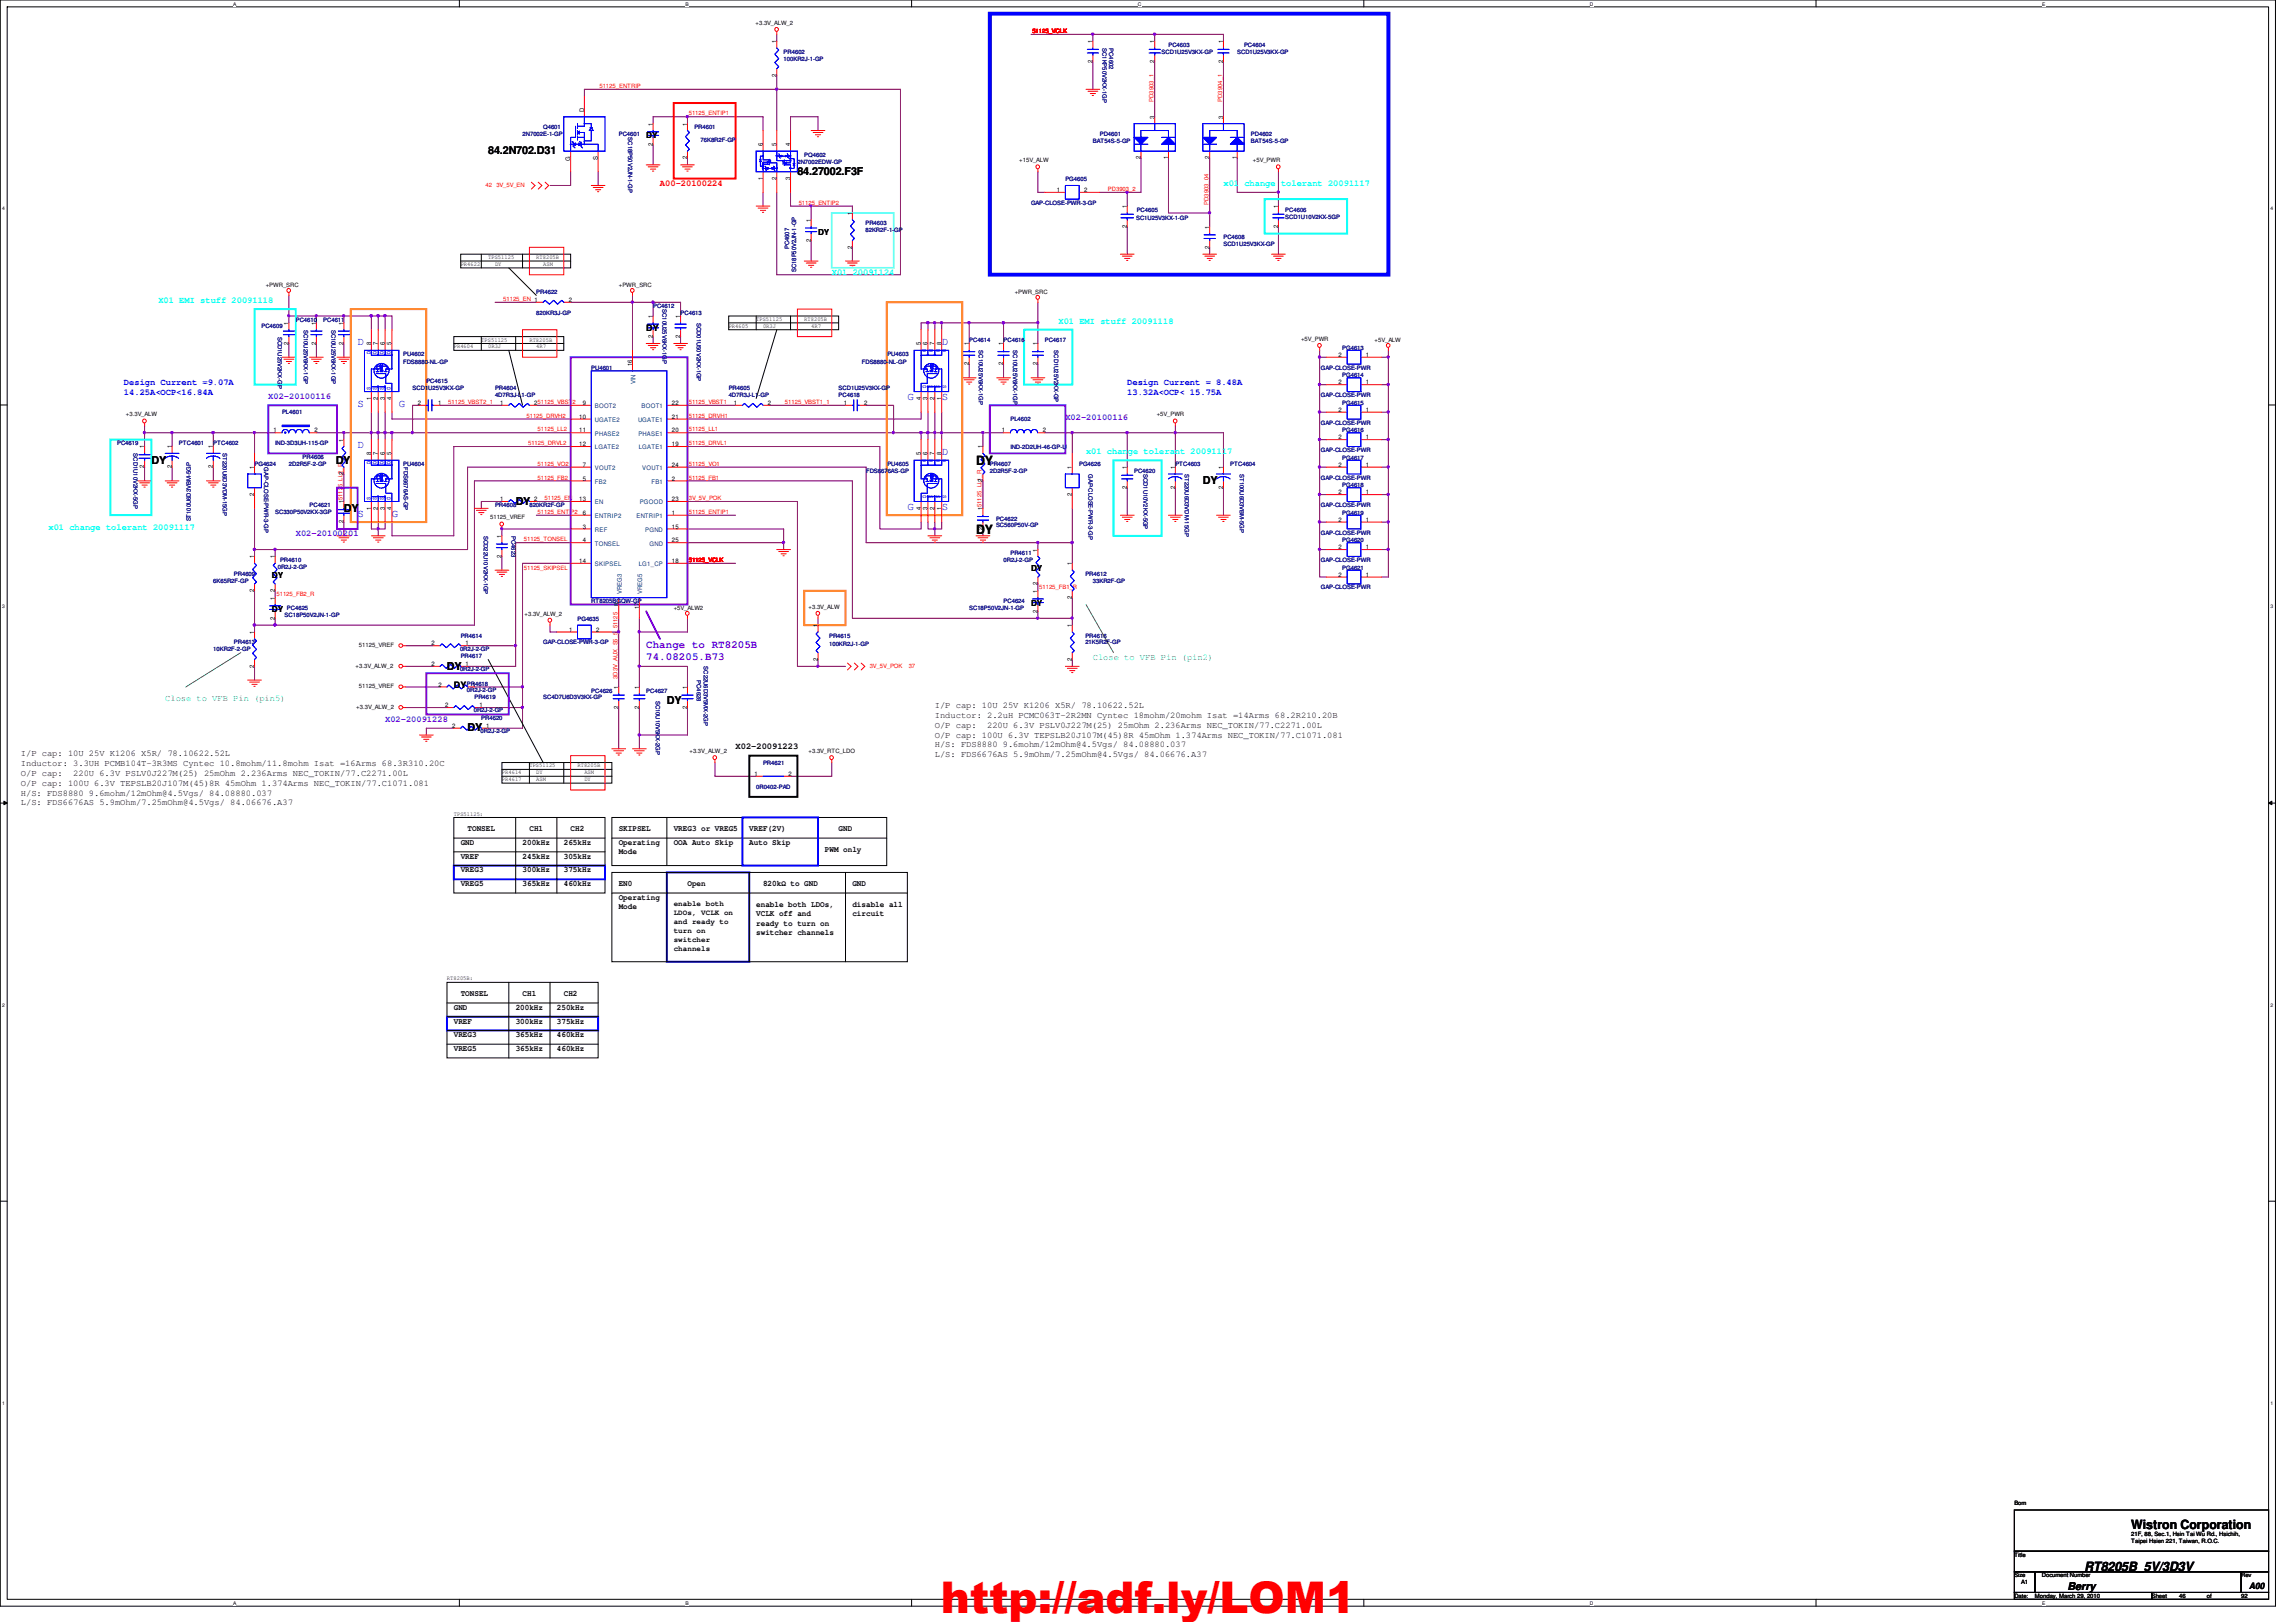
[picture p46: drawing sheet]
<svg xmlns="http://www.w3.org/2000/svg" width="297mm" height="210mm" viewBox="0 0 297 210" stroke-linecap="round" stroke-linejoin="round" font-family="sans-serif">
<defs><g id="words">
<text font-size="5.6" fill="#f00" x="121.7" y="208.7">http://adf.ly/LOM1</text>
<g font-size="1.7">
<text x="126.3" y="60.2">DY</text>
<text x="126.3" y="69.1">DY</text>
<text x="275.7" y="197.8">Wistron Corporation</text>
<text x="269.7" y="203.3">RT8205B_5V/3D3V</text>
</g>
<g font-size="1.4">
<text x="63.2" y="20">84.2N702.D31</text>
<text x="103.2" y="22.6">84.27002.F3F</text>
<text x="19.6" y="60">DY</text>
<text x="43.4" y="60">DY</text>
<text x="66.7" y="65.3">DY</text>
<text x="155.6" y="62.7">DY</text>
<text x="44.5" y="66.2">DY</text>
<text x="57.8" y="86.7">DY</text>
<text x="60.5" y="94.7">DY</text>
<text x="86.3" y="91.1">DY</text>
<text x="267.5" y="205.7">Berry</text>
</g>
<g font-size="1.4" fill="#00f">
<text x="46.3" y="44.7">D</text>
<text x="121.8" y="44.7">D</text>
<text x="46.3" y="52.7">S</text>
<text x="51.6" y="52.7">G</text>
<text x="117.4" y="51.8">G</text>
<text x="121.8" y="51.8">S</text>
<text x="46.3" y="58">D</text>
<text x="121.8" y="58.9">D</text>
<text x="46.3" y="66.9">S</text>
<text x="50.7" y="66.9">G</text>
<text x="117.4" y="66">G</text>
<text x="121.8" y="66">S</text>
</g>
<g font-size="1.4" fill="#8000ff">
<text x="83.6" y="83.8">Change to RT8205B</text>
<text x="83.6" y="85.4">74.08205.B73</text>
</g>
<g font-size="1.1" fill="#00f">
<text x="75.3" y="16.1">.</text>
<text x="75.3" y="17.9">.</text>
<text x="73.5" y="18.8">.</text>
<text x="75.3" y="18.3">.</text>
<text x="75.3" y="18.8">.</text>
<text x="16" y="49.9">Design Current =9.07A</text>
<text x="16" y="51.2">14.25A&lt;OCP&lt;16.84A</text>
<text x="145.8" y="49.9">Design Current = 8.48A</text>
<text x="145.8" y="51.2">13.32A&lt;OCP&lt; 15.75A</text>
</g>
<g font-size="1.1">
<text x="83.6" y="17.9">DY</text>
<text x="105.8" y="30.4">DY</text>
<text x="83.6" y="42.8">DY</text>
<text x="35.2" y="74.8">DY</text>
<text x="133.4" y="73.9">DY</text>
<text x="35.2" y="79.2">DY</text>
<text x="133.4" y="78.4">DY</text>
<text x="58.7" y="89.1">DY</text>
<text x="120.9" y="91.7">I/P cap: 10U 25V K1206 X5R/ 78.10622.52L</text>
<text x="120.9" y="92.9">Inductor: 2.2uH PCMC063T-2R2MN Cyntec 18mohm/20mohm Isat =14Arms 68.2R210.20B</text>
<text x="120.9" y="94.2">O/P cap:</text>
<text x="120.9" y="95.5">O/P cap: 100U 6.3V TEPSLB20J107M(45)8R 45mOhm 1.374Arms NEC_TOKIN/77.C1071.081</text>
<text x="127.7" y="94.2">220U 6.3V PSLV0J227M(25) 25mOhm 2.236Arms NEC_TOKIN/77.C2271.00L</text>
<text x="2.7" y="97.9">I/P cap: 10U 25V K1206 X5R/ 78.10622.52L</text>
<text x="2.7" y="99.1">Inductor: 3.3UH PCMB104T-3R3MS Cyntec 10.8mohm/11.8mohm Isat =16Arms 68.3R310.20C</text>
<text x="2.7" y="100.4">O/P cap:</text>
<text x="2.7" y="101.7">O/P cap: 100U 6.3V TEPSLB20J107M(45)8R 45mOhm 1.374Arms NEC_TOKIN/77.C1071.081</text>
<text x="9.5" y="100.4">220U 6.3V PSLV0J227M(25) 25mOhm 2.236Arms NEC_TOKIN/77.C2271.00L</text>
<text x="95.2" y="97">X02-20091223</text>
<text x="120.9" y="96.7">H/S: FDS8880 9.6mohm/12mOhm@4.5Vgs/ 84.08880.037</text>
<text x="120.9" y="98">L/S: FDS6676AS 5.9mOhm/7.25mOhm@4.5Vgs/ 84.06676.A37</text>
<text x="2.7" y="103">H/S: FDS8880 9.6mohm/12mOhm@4.5Vgs/ 84.08880.037</text>
<text x="2.7" y="104.2">L/S: FDS6676AS 5.9mOhm/7.25mOhm@4.5Vgs/ 84.06676.A37</text>
<text x="60.5" y="107.6">TONSEL</text>
<text x="68.5" y="107.6">CH1</text>
<text x="73.8" y="107.6">CH2</text>
<text x="80" y="107.6">SKIPSEL</text>
<text x="87.2" y="107.6">VREG3 or VREG5</text>
<text x="96.9" y="107.6">VREF(2V)</text>
<text x="108.5" y="107.6">GND</text>
<text x="59.6" y="109.3">GND</text>
<text x="59.6" y="111.1">VREF</text>
<text x="59.6" y="112.9">VREG3</text>
<text x="67.6" y="109.3">200kHz</text>
<text x="67.6" y="111.1">245kHz</text>
<text x="67.6" y="112.9">300kHz</text>
<text x="72.9" y="111.1">305kHz</text>
<text x="72.9" y="112.9">375kHz</text>
<text x="72.9" y="109.3">265kHz</text>
<text x="80" y="109.3">Operating</text>
<text x="80" y="110.6">Mode</text>
<text x="87.2" y="109.3">OOA Auto Skip</text>
<text x="96.9" y="109.3">Auto Skip</text>
<text x="106.7" y="110.2">PWM only</text>
<text x="59.6" y="114.7">VREG5</text>
<text x="67.6" y="114.7">365kHz</text>
<text x="72.9" y="114.7">460kHz</text>
<text x="80" y="114.7">EN0</text>
<text x="80" y="116.5">Operating</text>
<text x="80" y="117.7">Mode</text>
<text x="88.9" y="114.7">Open</text>
<text x="97.8" y="117.3">enable both LDOs,</text>
<text x="97.8" y="118.6">VCLK off and</text>
<text x="97.8" y="119.8">ready to turn on</text>
<text x="98.7" y="114.7">820kΩ to GND</text>
<text x="110.3" y="114.7">GND</text>
<text x="110.3" y="117.3">disable all</text>
<text x="110.3" y="118.6">circuit</text>
<text x="97.8" y="121">switcher channels</text>
<text x="58.7" y="130.7">GND</text>
<text x="59.6" y="128.9">TONSEL</text>
<text x="66.7" y="130.7">200kHz</text>
<text x="67.6" y="128.9">CH1</text>
<text x="72" y="130.7">250kHz</text>
<text x="72.9" y="128.9">CH2</text>
<text x="58.7" y="132.5">VREF</text>
<text x="58.7" y="134.2">VREG3</text>
<text x="58.7" y="136">VREG5</text>
<text x="66.7" y="132.5">300kHz</text>
<text x="66.7" y="136">365kHz</text>
<text x="66.7" y="134.2">365kHz</text>
<text x="72" y="132.5">375kHz</text>
<text x="72" y="136">460kHz</text>
<text x="72" y="134.2">460kHz</text>
<text x="291" y="205.6">A00</text>
</g>
<text font-size="1.1" fill="#f00" x="85.4" y="24.1">A00-20100224</text>
<g font-size="1.1" fill="#0ff">
<text x="158.3" y="24.1">x01 change tolerant 20091117</text>
<text x="107.6" y="35.6">X01 20091124</text>
<text x="20.5" y="39.2">X01 EMI stuff 20091118</text>
<text x="136.9" y="41.9">X01 EMI stuff 20091118</text>
<text x="140.5" y="58.8">x01 change tolerant 20091117</text>
<text x="6.3" y="68.5">x01 change tolerant 20091117</text>
</g>
<g font-size="1.1" fill="#8000ff">
<text x="34.7" y="51.6">X02-20100116</text>
<text x="137.8" y="54.3">X02-20100116</text>
<text x="38.3" y="69.4">X02-20100201</text>
<text x="49.8" y="93.4">X02-20091228</text>
</g>
<g font-size="1.1" fill="#0f0">
<text x="141.4" y="85.4">Close to VFB Pin (pin2)</text>
<text x="21.4" y="90.8">Close to VFB Pin (pin5)</text>
</g>
<g font-size="1">
<text x="87.2" y="117.3">enable both</text>
<text x="87.2" y="118.4">LDOs, VCLK on</text>
<text x="87.2" y="119.6">and ready to</text>
<text x="87.2" y="120.7">turn on</text>
<text x="87.2" y="121.9">switcher</text>
<text x="87.2" y="123">channels</text>
</g>
<g font-size=".8">
<text x="97.7" y="3.2">+3.3V_ALW_2</text>
<text x="100.5" y="5.6" transform="rotate(-90 100.5 5.6)">1</text>
<text x="141.3" y="5.6" transform="rotate(-90 141.3 5.6)">1</text>
<text x="149.3" y="5.6" transform="rotate(-90 149.3 5.6)">1</text>
<text x="158.2" y="5.6" transform="rotate(-90 158.2 5.6)">1</text>
<text x="100.5" y="9.9" transform="rotate(-90 100.5 9.9)">2</text>
<text x="141.3" y="8.2" transform="rotate(-90 141.3 8.2)">2</text>
<text x="149.3" y="8.2" transform="rotate(-90 149.3 8.2)">2</text>
<text x="158.2" y="8.2" transform="rotate(-90 158.2 8.2)">2</text>
<text x="75.6" y="14.5" transform="rotate(-90 75.6 14.5)">D</text>
<text x="84.5" y="16.3" transform="rotate(-90 84.5 16.3)">1</text>
<text x="88.9" y="16.3" transform="rotate(-90 88.9 16.3)">1</text>
<text x="149.3" y="15.4" transform="rotate(-90 149.3 15.4)">3</text>
<text x="158.2" y="15.4" transform="rotate(-90 158.2 15.4)">3</text>
<text x="73.8" y="20.8" transform="rotate(-90 73.8 20.8)">G</text>
<text x="77.3" y="20.7" transform="rotate(-90 77.3 20.7)">S</text>
<text x="84.5" y="18.8" transform="rotate(-90 84.5 18.8)">2</text>
<text x="88.9" y="20.6" transform="rotate(-90 88.9 20.6)">2</text>
<text x="98.7" y="23.3" transform="rotate(-90 98.7 23.3)">1</text>
<text x="98.7" y="18.9" transform="rotate(-90 98.7 18.9)">6</text>
<text x="100.5" y="23.3" transform="rotate(-90 100.5 23.3)">2</text>
<text x="100.5" y="18.9" transform="rotate(-90 100.5 18.9)">5</text>
<text x="102.2" y="23.3" transform="rotate(-90 102.2 23.3)">3</text>
<text x="102.2" y="18.9" transform="rotate(-90 102.2 18.9)">4</text>
<text x="131.9" y="21">+15V_ALW</text>
<text x="147.6" y="20.6" transform="rotate(-90 147.6 20.6)">2</text>
<text x="151.1" y="20.6" transform="rotate(-90 151.1 20.6)">1</text>
<text x="156.5" y="20.6" transform="rotate(-90 156.5 20.6)">2</text>
<text x="160" y="20.6" transform="rotate(-90 160 20.6)">1</text>
<text x="162.1" y="21">+5V_PWR</text>
<text x="104.9" y="28.7" transform="rotate(-90 104.9 28.7)">1</text>
<text x="110.2" y="27.8" transform="rotate(-90 110.2 27.8)">1</text>
<text x="136.7" y="24.8">1</text>
<text x="140.2" y="24.8">2</text>
<text x="145.8" y="29.5" transform="rotate(-90 145.8 29.5)">2</text>
<text x="145.8" y="26.9" transform="rotate(-90 145.8 26.9)">1</text>
<text x="156.5" y="29.6" transform="rotate(-90 156.5 29.6)">1</text>
<text x="165.4" y="29.5" transform="rotate(-90 165.4 29.5)">2</text>
<text x="165.4" y="26.9" transform="rotate(-90 165.4 26.9)">1</text>
<text x="59.6" y="34.4">PR4622</text>
<text x="63.2" y="33.5">TPS51125</text>
<text x="64" y="34.4">DY</text>
<text x="69.4" y="33.5">RT8205B</text>
<text x="70.3" y="34.4">ASM</text>
<text x="104.9" y="31.3" transform="rotate(-90 104.9 31.3)">2</text>
<text x="110.2" y="32.2" transform="rotate(-90 110.2 32.2)">2</text>
<text x="156.5" y="32.2" transform="rotate(-90 156.5 32.2)">2</text>
<text x="34.4" y="37.2">+PWR_SRC</text>
<text x="73.6" y="39.1">2</text>
<text x="80" y="37.2">+PWR_SRC</text>
<text x="84.5" y="41.1" transform="rotate(-90 84.5 41.1)">1</text>
<text x="88" y="41.1" transform="rotate(-90 88 41.1)">1</text>
<text x="97.8" y="41.5">TPS51125</text>
<text x="104.1" y="41.5">RT8205B</text>
<text x="131.3" y="38.1">+PWR_SRC</text>
<text x="37.3" y="44.6" transform="rotate(-90 37.3 44.6)">2</text>
<text x="37.3" y="42" transform="rotate(-90 37.3 42)">1</text>
<text x="40.9" y="44.6" transform="rotate(-90 40.9 44.6)">2</text>
<text x="40.9" y="42" transform="rotate(-90 40.9 42)">1</text>
<text x="44.4" y="44.6" transform="rotate(-90 44.4 44.6)">2</text>
<text x="44.4" y="42" transform="rotate(-90 44.4 42)">1</text>
<text x="48" y="44.7" transform="rotate(-90 48 44.7)">8</text>
<text x="48.9" y="44.7" transform="rotate(-90 48.9 44.7)">7</text>
<text x="49.8" y="44.7" transform="rotate(-90 49.8 44.7)">6</text>
<text x="50.7" y="44.7" transform="rotate(-90 50.7 44.7)">5</text>
<text x="58.7" y="45.1">PR4604</text>
<text x="62.3" y="44.2">TPS51125</text>
<text x="63.2" y="45.1">0R3J</text>
<text x="68.5" y="44.2">RT8205B</text>
<text x="69.4" y="45.1">4R7</text>
<text x="81.8" y="47.4" transform="rotate(-90 81.8 47.4)">16</text>
<text x="84.5" y="43.7" transform="rotate(-90 84.5 43.7)">2</text>
<text x="88" y="43.7" transform="rotate(-90 88 43.7)">2</text>
<text x="94.3" y="42.4">PR4605</text>
<text x="98.7" y="42.4">0R3J</text>
<text x="104.9" y="42.4">4R7</text>
<text x="119.1" y="44.7" transform="rotate(-90 119.1 44.7)">5</text>
<text x="120" y="44.7" transform="rotate(-90 120 44.7)">6</text>
<text x="120.9" y="44.7" transform="rotate(-90 120.9 44.7)">7</text>
<text x="121.8" y="44.7" transform="rotate(-90 121.8 44.7)">8</text>
<text x="125.3" y="47.3" transform="rotate(-90 125.3 47.3)">2</text>
<text x="125.3" y="44.7" transform="rotate(-90 125.3 44.7)">1</text>
<text x="129.8" y="47.3" transform="rotate(-90 129.8 47.3)">2</text>
<text x="129.8" y="44.7" transform="rotate(-90 129.8 44.7)">1</text>
<text x="134.2" y="47.3" transform="rotate(-90 134.2 47.3)">2</text>
<text x="134.2" y="44.7" transform="rotate(-90 134.2 44.7)">1</text>
<text x="168.3" y="44.1">+5V_PWR</text>
<text x="173.2" y="46.2">2</text>
<text x="176.7" y="46.2">1</text>
<text x="177.8" y="44.3">+5V_ALW</text>
<text x="16.3" y="53.9">+3.3V_ALW</text>
<text x="48" y="51.7" transform="rotate(-90 48 51.7)">1</text>
<text x="48.9" y="51.7" transform="rotate(-90 48.9 51.7)">2</text>
<text x="49.8" y="51.7" transform="rotate(-90 49.8 51.7)">3</text>
<text x="50.7" y="51.7" transform="rotate(-90 50.7 51.7)">4</text>
<text x="54.1" y="52.4">2</text>
<text x="56.7" y="52.4">1</text>
<text x="64.7" y="52.4">1</text>
<text x="69.1" y="52.4">251125_VBST2</text>
<text x="75.4" y="52.4">9</text>
<text x="86.9" y="52.4">22</text>
<text x="95" y="52.4">1</text>
<text x="99.4" y="52.4">2</text>
<text x="109.2" y="52.4">1</text>
<text x="111.8" y="52.4">2</text>
<text x="119.1" y="51.7" transform="rotate(-90 119.1 51.7)">4</text>
<text x="120" y="51.7" transform="rotate(-90 120 51.7)">3</text>
<text x="120.9" y="51.7" transform="rotate(-90 120.9 51.7)">2</text>
<text x="121.8" y="51.7" transform="rotate(-90 121.8 51.7)">1</text>
<text x="149.6" y="53.9">+5V_PWR</text>
<text x="173.2" y="53.3">2</text>
<text x="173.2" y="49.7">2</text>
<text x="176.7" y="53.3">1</text>
<text x="176.7" y="49.7">1</text>
<text x="18.7" y="58" transform="rotate(-90 18.7 58)">1</text>
<text x="22.2" y="58" transform="rotate(-90 22.2 58)">1</text>
<text x="27.6" y="58" transform="rotate(-90 27.6 58)">1</text>
<text x="35.4" y="56">1</text>
<text x="40.7" y="56">2</text>
<text x="44.4" y="57.1" transform="rotate(-90 44.4 57.1)">1</text>
<text x="48" y="58.9" transform="rotate(-90 48 58.9)">8</text>
<text x="48.9" y="58.9" transform="rotate(-90 48.9 58.9)">7</text>
<text x="49.8" y="58.9" transform="rotate(-90 49.8 58.9)">6</text>
<text x="50.7" y="58.9" transform="rotate(-90 50.7 58.9)">5</text>
<text x="74.9" y="54.2">10</text>
<text x="74.9" y="56">11</text>
<text x="74.9" y="57.7">12</text>
<text x="86.9" y="57.7">19</text>
<text x="86.9" y="56">20</text>
<text x="86.9" y="54.2">21</text>
<text x="119.1" y="58.9" transform="rotate(-90 119.1 58.9)">5</text>
<text x="120" y="58.9" transform="rotate(-90 120 58.9)">6</text>
<text x="120.9" y="58.9" transform="rotate(-90 120.9 58.9)">7</text>
<text x="121.8" y="58.9" transform="rotate(-90 121.8 58.9)">8</text>
<text x="127.1" y="58" transform="rotate(-90 127.1 58)">1</text>
<text x="129.6" y="56">1</text>
<text x="134.9" y="56">2</text>
<text x="173.2" y="56.9">2</text>
<text x="176.7" y="56.9">1</text>
<text x="18.7" y="60.6" transform="rotate(-90 18.7 60.6)">2</text>
<text x="22.2" y="60.6" transform="rotate(-90 22.2 60.6)">2</text>
<text x="27.6" y="60.6" transform="rotate(-90 27.6 60.6)">2</text>
<text x="32.9" y="64.2" transform="rotate(-90 32.9 64.2)">2</text>
<text x="32.9" y="60.7" transform="rotate(-90 32.9 60.7)">1</text>
<text x="44.4" y="65.2" transform="rotate(-90 44.4 65.2)">151125_LL2_R</text>
<text x="44.4" y="61.5" transform="rotate(-90 44.4 61.5)">2</text>
<text x="48" y="66" transform="rotate(-90 48 66)">1</text>
<text x="48.9" y="66" transform="rotate(-90 48.9 66)">2</text>
<text x="49.8" y="66" transform="rotate(-90 49.8 66)">3</text>
<text x="50.7" y="66" transform="rotate(-90 50.7 66)">4</text>
<text x="64.7" y="64.9">1</text>
<text x="69.1" y="64.9">2</text>
<text x="74.9" y="64.9">13</text>
<text x="75.4" y="60.4">7</text>
<text x="75.4" y="62.2">5</text>
<text x="86.9" y="64.9">23</text>
<text x="86.9" y="60.4">24</text>
<text x="86.9" y="62.2">2</text>
<text x="119.1" y="66" transform="rotate(-90 119.1 66)">4</text>
<text x="120" y="66" transform="rotate(-90 120 66)">3</text>
<text x="120.9" y="66" transform="rotate(-90 120.9 66)">2</text>
<text x="121.8" y="66" transform="rotate(-90 121.8 66)">1</text>
<text x="127.1" y="62.4" transform="rotate(-90 127.1 62.4)">2</text>
<text x="138.7" y="64.2" transform="rotate(-90 138.7 64.2)">2</text>
<text x="138.7" y="60.7" transform="rotate(-90 138.7 60.7)">1</text>
<text x="145.8" y="63.3" transform="rotate(-90 145.8 63.3)">2</text>
<text x="145.8" y="60.7" transform="rotate(-90 145.8 60.7)">1</text>
<text x="152" y="63.3" transform="rotate(-90 152 63.3)">2</text>
<text x="152" y="60.7" transform="rotate(-90 152 60.7)">1</text>
<text x="158.2" y="63.3" transform="rotate(-90 158.2 63.3)">2</text>
<text x="158.2" y="60.7" transform="rotate(-90 158.2 60.7)">1</text>
<text x="173.2" y="64">2</text>
<text x="173.2" y="60.4">2</text>
<text x="176.7" y="64">1</text>
<text x="176.7" y="60.4">1</text>
<text x="44.4" y="67.7" transform="rotate(-90 44.4 67.7)">2</text>
<text x="63.4" y="67.2">51125_VREF</text>
<text x="64.9" y="69.6" transform="rotate(-90 64.9 69.6)">1</text>
<text x="75.4" y="66.6">6</text>
<text x="75.4" y="68.4">3</text>
<text x="75.4" y="70.2">4</text>
<text x="86.9" y="68.4">15</text>
<text x="86.9" y="66.6">1</text>
<text x="86.9" y="70.2">25</text>
<text x="127.1" y="68.6" transform="rotate(-90 127.1 68.6)">2</text>
<text x="127.1" y="66" transform="rotate(-90 127.1 66)">151125_LL1_R</text>
<text x="134.2" y="71.4" transform="rotate(-90 134.2 71.4)">1</text>
<text x="173.2" y="71.1">2</text>
<text x="173.2" y="67.5">2</text>
<text x="176.7" y="71.1">1</text>
<text x="176.7" y="67.5">1</text>
<text x="32.9" y="76.6" transform="rotate(-90 32.9 76.6)">2</text>
<text x="32.9" y="72.3" transform="rotate(-90 32.9 72.3)">1</text>
<text x="35.6" y="77.6" transform="rotate(-90 35.6 77.6)">1</text>
<text x="35.6" y="76.6" transform="rotate(-90 35.6 76.6)">2</text>
<text x="35.6" y="72.3" transform="rotate(-90 35.6 72.3)">1</text>
<text x="64.9" y="72.2" transform="rotate(-90 64.9 72.2)">2</text>
<text x="74.9" y="72.9">14</text>
<text x="86.9" y="72.9">18</text>
<text x="134.2" y="76.7" transform="rotate(-90 134.2 76.7)">1</text>
<text x="134.2" y="75.7" transform="rotate(-90 134.2 75.7)">2</text>
<text x="138.7" y="77.5" transform="rotate(-90 138.7 77.5)">2</text>
<text x="138.7" y="73.2" transform="rotate(-90 138.7 73.2)">1</text>
<text x="173.2" y="74.6">2</text>
<text x="176.7" y="74.6">1</text>
<text x="32.9" y="82" transform="rotate(-90 32.9 82)">1</text>
<text x="35.6" y="80.2" transform="rotate(-90 35.6 80.2)">2</text>
<text x="46.4" y="83.7">51125_VREF</text>
<text x="55.8" y="83.5">2</text>
<text x="60.2" y="83.5">1</text>
<text x="67.9" y="79.7">+3.3V_ALW_2</text>
<text x="73.6" y="81.7">1</text>
<text x="77.1" y="81.7">2</text>
<text x="80" y="78.4" transform="rotate(-90 80 78.4)">8</text>
<text x="82.7" y="78.8" transform="rotate(-90 82.7 78.8)">17</text>
<text x="87.2" y="79">+5V_ALW2</text>
<text x="104.6" y="78.8">+3.3V_ALW</text>
<text x="105.8" y="81.2" transform="rotate(-90 105.8 81.2)">1</text>
<text x="134.2" y="79.3" transform="rotate(-90 134.2 79.3)">2</text>
<text x="138.7" y="81.2" transform="rotate(-90 138.7 81.2)">1</text>
<text x="32.9" y="86.4" transform="rotate(-90 32.9 86.4)">2</text>
<text x="46" y="86.4">+3.3V_ALW_2</text>
<text x="46.4" y="89.1">51125_VREF</text>
<text x="55.8" y="86.2">2</text>
<text x="56.7" y="88.9">2</text>
<text x="60.2" y="86.2">1</text>
<text x="61.1" y="88.9">1</text>
<text x="80" y="89.2" transform="rotate(-90 80 89.2)">1</text>
<text x="82.7" y="89.2" transform="rotate(-90 82.7 89.2)">1</text>
<text x="88.9" y="89.2" transform="rotate(-90 88.9 89.2)">1</text>
<text x="105.8" y="85.5" transform="rotate(-90 105.8 85.5)">2</text>
<text x="138.7" y="85.5" transform="rotate(-90 138.7 85.5)">2</text>
<text x="46.1" y="91.7">+3.3V_ALW_2</text>
<text x="57.6" y="91.5">2</text>
<text x="58.5" y="94.2">2</text>
<text x="62" y="91.5">1</text>
<text x="62.9" y="94.2">1</text>
<text x="80" y="91.7" transform="rotate(-90 80 91.7)">2</text>
<text x="82.7" y="91.7" transform="rotate(-90 82.7 91.7)">2</text>
<text x="88.9" y="91.7" transform="rotate(-90 88.9 91.7)">2</text>
<text x="64.9" y="101.1">PR4617</text>
<text x="64.9" y="100.2">PR4614</text>
<text x="68.5" y="99.3">TPS51125</text>
<text x="69.4" y="101.1">ASM</text>
<text x="69.4" y="100.2">DY</text>
<text x="74.7" y="99.3">RT8205B</text>
<text x="75.6" y="101.1">DY</text>
<text x="75.6" y="100.2">ASM</text>
<text x="89.2" y="97.5">+3.3V_ALW_2</text>
<text x="97.6" y="100.4">1</text>
<text x="102" y="100.4">2</text>
<text x="104.6" y="97.5">+3.3V_RTC_LDO</text>
<text x="58.7" y="105.5">TPS51125:</text>
<text x="57.8" y="126.9">RT8205B:</text>
<text x="260.6" y="194.8">Bom</text>
<text x="260.6" y="201.5">Title</text>
<text x="275.7" y="198.8">21F, 88, Sec.1, Hsin Tai Wu Rd., Hsichih,</text>
<text x="275.7" y="199.7">Taipei Hsien 221, Taiwan, R.O.C.</text>
<text x="260.6" y="204.1">Size</text>
<text x="260.6" y="206.8">Date:</text>
<text x="261.5" y="205">A1</text>
<text x="263.3" y="206.8">Monday, March 29, 2010</text>
<text x="264.2" y="204.1">Document Number</text>
<text x="278.4" y="206.8">Sheet</text>
<text x="281.9" y="206.8">46</text>
<text x="285.5" y="206.8">of</text>
<text x="289.9" y="204.1">Rev</text>
<text x="289.9" y="206.8">92</text>
</g>
<g font-size=".8" fill="#f00">
<text x="133.6" y="4.3">51125_VCLK</text>
<text x="77.6" y="11.4">51125_ENTRIP</text>
<text x="89.1" y="14.9">51125_ENTIP1</text>
<text x="149.2" y="13.2" transform="rotate(-90 149.2 13.2)">PD3903_1</text>
<text x="158.1" y="13.2" transform="rotate(-90 158.1 13.2)">PD3904_1</text>
<text x="62.8" y="24.2">42</text>
<text x="64.2" y="24.2">3V_5V_EN</text>
<text x="103.3" y="26.5">51125_ENTIP2</text>
<text x="143.3" y="24.7">PD3903_2</text>
<text x="156.3" y="26.5" transform="rotate(-90 156.3 26.5)">PD3903_04</text>
<text x="65.1" y="38.9">51125_EN 1</text>
<text x="58" y="52.3">51125_VBST2_1</text>
<text x="89.1" y="52.3">51125_VBST1</text>
<text x="101.6" y="52.3">51125_VBST1_1</text>
<text x="68.1" y="54.1">51125_DRVH2</text>
<text x="68.3" y="57.6">51125_DRVL2</text>
<text x="69.6" y="55.8">51125_LL2</text>
<text x="89.1" y="55.8">51125_LL1</text>
<text x="89.1" y="54.1">51125_DRVH1</text>
<text x="89.1" y="57.6">51125_DRVL1</text>
<text x="69.6" y="62.1">51125_FB2</text>
<text x="69.6" y="60.3">51125_VO2</text>
<text x="70.4" y="64.7">51125_EN</text>
<text x="89.1" y="62.1">51125_FB1</text>
<text x="89.1" y="64.7">3V_5V_POK</text>
<text x="89.1" y="60.3">51125_VO1</text>
<text x="67.8" y="70.1">51125_TONSEL</text>
<text x="69.6" y="66.5">51125_ENTIP2</text>
<text x="89.1" y="66.5">51125_ENTIP1</text>
<text x="35.8" y="77.2">51125_FB2_R</text>
<text x="67.8" y="73.8">51125_SKIPSEL</text>
<text x="89.1" y="72.7">51125_VCLK</text>
<text x="134.4" y="76.3">51125_FB1_R</text>
<text x="79.9" y="87.8" transform="rotate(-90 79.9 87.8)">3D3V_AUX_S5_5_51125</text>
<text x="112.5" y="86.4">3V_5V_POK</text>
<text x="117.6" y="86.4">37</text>
</g>
<g font-size=".8" fill="#000080">
<text x="101.4" y="6.9">PR4602</text>
<text x="101.4" y="7.8">100KR2J-1-GP</text>
<text x="142.6" y="6.2" transform="rotate(90 142.6 6.2)">SC1KP50V2KX-1GP</text>
<text x="143.5" y="6.2" transform="rotate(90 143.5 6.2)">PC4602</text>
<text x="150.3" y="6.9">SCD1U25V3KX-GP</text>
<text x="151.2" y="6.1">PC4603</text>
<text x="160.1" y="6.9">SCD1U25V3KX-GP</text>
<text x="160.9" y="6.1">PC4604</text>
<text x="67.6" y="17.6">2N7002E-1-GP</text>
<text x="70.3" y="16.7">Q4601</text>
<text x="80" y="17.6">PC4601</text>
<text x="81.3" y="17.8" transform="rotate(90 81.3 17.8)">SC18P50V2JN-1-GP</text>
<text x="89.8" y="16.7">PR4601</text>
<text x="142.3" y="17.6">PD4601</text>
<text x="161.8" y="17.6">PD4602</text>
<text x="90.6" y="18.4">76K8R2F-GP</text>
<text x="103.2" y="21.2">2N7002EDW-GP</text>
<text x="104.1" y="20.3">PQ4602</text>
<text x="137.8" y="23.4">PG4605</text>
<text x="141.4" y="18.5">BAT54S-5-GP</text>
<text x="161.8" y="18.5">BAT54S-5-GP</text>
<text x="112" y="29.2">PR4603</text>
<text x="112" y="30">82KR2F-1-GP</text>
<text x="133.4" y="26.5">GAP-CLOSE-PWR-3-GP</text>
<text x="147" y="28.4">SC1U25V3KX-1-GP</text>
<text x="147.1" y="27.4">PC4605</text>
<text x="166.3" y="27.4">PC4606</text>
<text x="166.3" y="28.3">SCD1U10V2KX-5GP</text>
<text x="102.1" y="32.3" transform="rotate(-90 102.1 32.3)">PC4607</text>
<text x="103" y="35.2" transform="rotate(-90 103 35.2)">SC18P50V2JN-1-GP</text>
<text x="158.3" y="30.9">PC4608</text>
<text x="158.3" y="31.8">SCD1U25V3KX-GP</text>
<text x="38.3" y="41.6">PC4610</text>
<text x="41.8" y="41.6">PC4611</text>
<text x="69.4" y="38.1">PR4622</text>
<text x="69.4" y="40.7">820KR3J-GP</text>
<text x="84.5" y="39.8">PC4612</text>
<text x="85.7" y="40" transform="rotate(90 85.7 40)">SC10U25V6KX-1GP</text>
<text x="88" y="40.7">PC4613</text>
<text x="90.2" y="41.8" transform="rotate(90 90.2 41.8)">SCD01U50V2KX-1GP</text>
<text x="33.8" y="42.5">PC4609</text>
<text x="35.9" y="43.6" transform="rotate(90 35.9 43.6)">SCD1U25V2KX-GP</text>
<text x="39.3" y="42.7" transform="rotate(90 39.3 42.7)">SC10U25V6KX-1GP</text>
<text x="42.9" y="42.7" transform="rotate(90 42.9 42.7)">SC10U25V6KX-1GP</text>
<text x="52.2" y="46.1">PU4602</text>
<text x="52.2" y="47.1">FDS8880-NL-GP</text>
<text x="76.5" y="47.8">PU4601</text>
<text x="111.5" y="47.1">FDS8880-NL-GP</text>
<text x="114.8" y="46.1">PU4603</text>
<text x="125.4" y="44.3">PC4614</text>
<text x="126.6" y="45.3" transform="rotate(90 126.6 45.3)">SC10U25V6KX-1GP</text>
<text x="129.8" y="44.3">PC4616</text>
<text x="131.1" y="45.3" transform="rotate(90 131.1 45.3)">SC10U25V6KX-1GP</text>
<text x="135.2" y="44.3">PC4617</text>
<text x="136.4" y="45.3" transform="rotate(90 136.4 45.3)">SCD1U25V2KX-GP</text>
<text x="170.9" y="47.8">GAP-CLOSE-PWR</text>
<text x="173.6" y="45.3">PG4613</text>
<text x="36.5" y="53.6">PL4601</text>
<text x="53.4" y="50.5">SCD1U25V3KX-GP</text>
<text x="55.2" y="49.6">PC4615</text>
<text x="64" y="50.5">PR4604</text>
<text x="64" y="51.4">4D7R3J-L1-GP</text>
<text x="94.3" y="50.5">PR4605</text>
<text x="94.3" y="51.4">4D7R3J-L1-GP</text>
<text x="108.5" y="51.4">PC4618</text>
<text x="108.5" y="50.5">SCD1U25V3KX-GP</text>
<text x="170.9" y="51.4">GAP-CLOSE-PWR</text>
<text x="173.6" y="52.4">PG4615</text>
<text x="173.6" y="48.8">PG4614</text>
<text x="15.2" y="57.6">PC4619</text>
<text x="17.3" y="58.7" transform="rotate(90 17.3 58.7)">SCD1U10V2KX-5GP</text>
<text x="23.2" y="57.6">PTC4601</text>
<text x="27.6" y="57.6">PTC4602</text>
<text x="28.8" y="58.7" transform="rotate(90 28.8 58.7)">ST220U6D3VDM-15GP</text>
<text x="35.6" y="57.6">IND-3D3UH-115-GP</text>
<text x="39.2" y="59.4">PR4606</text>
<text x="130.7" y="54.5">PL4602</text>
<text x="130.7" y="58.2">IND-2D2UH-46-GP-U</text>
<text x="170.9" y="58.5">GAP-CLOSE-PWR</text>
<text x="170.9" y="54.9">GAP-CLOSE-PWR</text>
<text x="173.6" y="55.9">PG4616</text>
<text x="173.6" y="59.5">PG4617</text>
<text x="32.9" y="60.3">PG4624</text>
<text x="34.2" y="60.5" transform="rotate(90 34.2 60.5)">GAP-CLOSE-PWR-3-GP</text>
<text x="37.4" y="60.3">2D2R5F-2-GP</text>
<text x="40" y="65.6">PC4621</text>
<text x="52.2" y="60.3">PU4604</text>
<text x="52.2" y="60.5" transform="rotate(90 52.2 60.5)">FDS6676AS-GP</text>
<text x="64" y="65.6">PR4608</text>
<text x="68.5" y="65.6">820KR2F-GP</text>
<text x="112.1" y="61.2">FDS6676AS-GP</text>
<text x="114.8" y="60.3">PU4605</text>
<text x="128.1" y="60.3">PR4607</text>
<text x="128.1" y="61.2">2D2R5F-2-GP</text>
<text x="139.6" y="60.3">PG4626</text>
<text x="140.8" y="61.3" transform="rotate(90 140.8 61.3)">GAP-CLOSE-PWR-3-GP</text>
<text x="146.7" y="61.2">PC4620</text>
<text x="148" y="61.3" transform="rotate(90 148 61.3)">SCD1U10V2KX-5GP</text>
<text x="152.1" y="60.3">PTC4603</text>
<text x="153.3" y="61.3" transform="rotate(90 153.3 61.3)">ST220U6D3VDM-15GP</text>
<text x="159.2" y="60.3">PTC4604</text>
<text x="160.4" y="61.3" transform="rotate(90 160.4 61.3)">ST100U6D3VBM-5GP</text>
<text x="170.9" y="65.6">GAP-CLOSE-PWR</text>
<text x="170.9" y="62.1">GAP-CLOSE-PWR</text>
<text x="173.6" y="63">PG4618</text>
<text x="24.7" y="67.5" transform="rotate(-90 24.7 67.5)">ST100U6D3VBM-5GP</text>
<text x="35.6" y="66.5">SC330P50V2KX-3GP</text>
<text x="62.6" y="69.3" transform="rotate(90 62.6 69.3)">SCD22U10V2KX-1GP</text>
<text x="66.2" y="69.3" transform="rotate(90 66.2 69.3)">PC4623</text>
<text x="128.9" y="67.4">PC4622</text>
<text x="128.9" y="68.2">SC560P50V-GP</text>
<text x="130.7" y="71.8">PR4611</text>
<text x="170.9" y="69.2">GAP-CLOSE-PWR</text>
<text x="173.6" y="70.1">PG4620</text>
<text x="173.6" y="66.6">PG4619</text>
<text x="27.6" y="75.4">6K65R2F-GP</text>
<text x="30.3" y="74.5">PR4609</text>
<text x="35.9" y="73.6">0R2J-2-GP</text>
<text x="36.2" y="72.7">PR4610</text>
<text x="129.8" y="72.7">0R2J-2-GP</text>
<text x="140.4" y="74.5">PR4612</text>
<text x="141.4" y="75.4">33KR2F-GP</text>
<text x="170.9" y="72.7">GAP-CLOSE-PWR</text>
<text x="170.9" y="76.3">GAP-CLOSE-PWR</text>
<text x="173.6" y="73.7">PG4621</text>
<text x="30.3" y="83.4">PR4613</text>
<text x="36.8" y="79.8">SC18P50V2JN-1-GP</text>
<text x="37.1" y="79">PC4625</text>
<text x="59.6" y="82.5">PR4614</text>
<text x="70.3" y="83.4">GAP-CLOSE-PWR-3-GP</text>
<text x="74.7" y="80.3">PG4635</text>
<text x="76.5" y="78.1">RT8205BGQW-GP</text>
<text x="107.3" y="82.5">PR4615</text>
<text x="107.3" y="83.6">100KR2J-1-GP</text>
<text x="125.4" y="79">SC18P50V2JN-1-GP</text>
<text x="129.8" y="78.1">PC4624</text>
<text x="140.4" y="82.5">PR4616</text>
<text x="140.4" y="83.3">21K5R2F-GP</text>
<text x="27.6" y="84.3">10KR2F-2-GP</text>
<text x="59.5" y="86.9">0R2J-2-GP</text>
<text x="59.5" y="84.2">0R2J-2-GP</text>
<text x="59.6" y="85.2">PR4617</text>
<text x="60.4" y="88.7">PR4618</text>
<text x="60.4" y="89.5">0R2J-2-GP</text>
<text x="76.5" y="89.6">PC4626</text>
<text x="83.6" y="89.6">PC4627</text>
<text x="90.2" y="88" transform="rotate(90 90.2 88)">PC4628</text>
<text x="91.1" y="86.2" transform="rotate(90 91.1 86.2)">SC22U6D3V5MX-2GP</text>
<text x="61.3" y="92.2">0R2J-2-GP</text>
<text x="61.4" y="90.5">PR4619</text>
<text x="62.2" y="94.9">0R2J-2-GP</text>
<text x="62.3" y="93.2">PR4620</text>
<text x="70.3" y="90.5">SC4D7U6D3V3KX-GP</text>
<text x="84.8" y="90.7" transform="rotate(90 84.8 90.7)">SC10U10V5KX-2GP</text>
<text x="98.7" y="99">PR4621</text>
<text x="97.8" y="102.1">0R0402-PAD</text>
</g>
<g font-size=".8" fill="#00f">
<text x="47.9" y="45.8" transform="rotate(-90 47.9 45.8)">D</text>
<text x="48.7" y="45.8" transform="rotate(-90 48.7 45.8)">D</text>
<text x="49.6" y="45.8" transform="rotate(-90 49.6 45.8)">D</text>
<text x="50.5" y="45.8" transform="rotate(-90 50.5 45.8)">D</text>
<text x="119.4" y="45.2" transform="rotate(90 119.4 45.2)">D</text>
<text x="120.3" y="45.2" transform="rotate(90 120.3 45.2)">D</text>
<text x="121.2" y="45.2" transform="rotate(90 121.2 45.2)">D</text>
<text x="122" y="45.2" transform="rotate(90 122 45.2)">D</text>
<text x="47.9" y="50.5" transform="rotate(-90 47.9 50.5)">S</text>
<text x="48.7" y="50.5" transform="rotate(-90 48.7 50.5)">S</text>
<text x="49.6" y="50.5" transform="rotate(-90 49.6 50.5)">S</text>
<text x="50.5" y="50.5" transform="rotate(-90 50.5 50.5)">G</text>
<text x="119.4" y="49.9" transform="rotate(90 119.4 49.9)">G</text>
<text x="120.3" y="49.9" transform="rotate(90 120.3 49.9)">S</text>
<text x="121.2" y="49.9" transform="rotate(90 121.2 49.9)">S</text>
<text x="122" y="49.9" transform="rotate(90 122 49.9)">S</text>
<text x="119.4" y="59.4" transform="rotate(90 119.4 59.4)">D</text>
<text x="120.3" y="59.4" transform="rotate(90 120.3 59.4)">D</text>
<text x="121.2" y="59.4" transform="rotate(90 121.2 59.4)">D</text>
<text x="122" y="59.4" transform="rotate(90 122 59.4)">D</text>
<text x="47.9" y="64.7" transform="rotate(-90 47.9 64.7)">S</text>
<text x="47.9" y="60" transform="rotate(-90 47.9 60)">D</text>
<text x="48.7" y="64.7" transform="rotate(-90 48.7 64.7)">S</text>
<text x="48.7" y="60" transform="rotate(-90 48.7 60)">D</text>
<text x="49.6" y="64.7" transform="rotate(-90 49.6 64.7)">S</text>
<text x="49.6" y="60" transform="rotate(-90 49.6 60)">D</text>
<text x="50.5" y="64.7" transform="rotate(-90 50.5 64.7)">G</text>
<text x="50.5" y="60" transform="rotate(-90 50.5 60)">D</text>
<text x="119.4" y="64.1" transform="rotate(90 119.4 64.1)">G</text>
<text x="120.3" y="64.1" transform="rotate(90 120.3 64.1)">S</text>
<text x="121.2" y="64.1" transform="rotate(90 121.2 64.1)">S</text>
<text x="122" y="64.1" transform="rotate(90 122 64.1)">S</text>
</g>
<g font-size=".8" fill="#004080">
<text x="77" y="52.8">BOOT2</text>
<text x="82.2" y="49.7" transform="rotate(-90 82.2 49.7)">VIN</text>
<text x="83" y="52.8">BOOT1</text>
<text x="77" y="54.6">UGATE2</text>
<text x="77" y="56.4">PHASE2</text>
<text x="77" y="58.2">LGATE2</text>
<text x="82.5" y="54.6">UGATE1</text>
<text x="82.6" y="56.4">PHASE1</text>
<text x="82.6" y="58.2">LGATE1</text>
<text x="77" y="60.8">VOUT2</text>
<text x="77" y="62.6">FB2</text>
<text x="77" y="65.3">EN</text>
<text x="82.8" y="65.3">PGOOD</text>
<text x="83.1" y="60.8">VOUT1</text>
<text x="84.3" y="62.6">FB1</text>
<text x="77" y="67.1">ENTRIP2</text>
<text x="77" y="68.8">REF</text>
<text x="77" y="70.6">TONSEL</text>
<text x="82.3" y="67.1">ENTRIP1</text>
<text x="83.5" y="68.8">PGND</text>
<text x="84" y="70.6">GND</text>
<text x="77" y="73.3">SKIPSEL</text>
<text x="80.4" y="76.9" transform="rotate(-90 80.4 76.9)">VREG3</text>
<text x="82.6" y="73.3">LG1_CP</text>
<text x="83.1" y="76.9" transform="rotate(-90 83.1 76.9)">VREG5</text>
</g>
<g font-size=".6">
<text x="30.2" y=".7">A</text>
<text x="88.7" y=".7">B</text>
<text x="147.2" y=".7">C</text>
<text x="205.7" y=".7">D</text>
<text x="264.2" y=".7">E</text>
<text x=".3" y="27.2">4</text>
<text x="293.7" y="27.2">4</text>
<text x=".3" y="78.7">3</text>
<text x="293.7" y="78.7">3</text>
<text x=".3" y="130.3">2</text>
<text x="293.7" y="130.3">2</text>
<text x=".3" y="181.8">1</text>
<text x="293.7" y="181.8">1</text>
<text x="30.2" y="207.7">A</text>
<text x="88.7" y="207.7">B</text>
<text x="147.2" y="207.7">C</text>
<text x="205.7" y="207.7">D</text>
<text x="264.2" y="207.7">E</text>
</g>
</g></defs>
<path d="M0 0h294.4v207.9h-294.4zM.9 .9h292.6v206.1h-292.6z" fill="none" stroke="#000" stroke-width=".13"/>
<g fill="#fff">
<path d="M30.2 .1h.4v.7h-.4z"/>
<path d="M30.2 207.1h.4v.7h-.4z"/>
</g>
<path d="M59.4 0v.9M59.4 207v.9" fill="none" stroke="#000" stroke-width=".13"/>
<g fill="#fff">
<path d="M88.7 .1h.4v.7h-.4z"/>
<path d="M88.7 207.1h.4v.7h-.4z"/>
</g>
<path d="M117.9 0v.9M117.9 207v.9" fill="none" stroke="#000" stroke-width=".13"/>
<g fill="#fff">
<path d="M147.2 .1h.5v.7h-.5z"/>
<path d="M147.2 207.1h.5v.7h-.5z"/>
</g>
<path d="M176.4 0v.9M176.4 207v.9" fill="none" stroke="#000" stroke-width=".13"/>
<g fill="#fff">
<path d="M205.7 .1h.5v.7h-.5z"/>
<path d="M205.7 207.1h.5v.7h-.5z"/>
</g>
<path d="M234.9 0v.9M234.9 207v.9" fill="none" stroke="#000" stroke-width=".13"/>
<g fill="#fff">
<path d="M264.2 .1h.4v.7h-.4z"/>
<path d="M264.2 207.1h.4v.7h-.4z"/>
<path d="M.3 26.6h.3v.7h-.3z"/>
<path d="M293.7 26.6h.4v.7h-.4z"/>
<path d="M.3 78.1h.3v.8h-.3z"/>
<path d="M293.7 78.1h.4v.8h-.4z"/>
</g>
<path d="M0 52.4h.9M293.5 52.4h.9" fill="none" stroke="#000" stroke-width=".13"/>
<g fill="#fff">
<path d="M.3 129.7h.3v.7h-.3z"/>
<path d="M293.7 129.7h.4v.7h-.4z"/>
</g>
<path d="M0 103.9h.9M.5 103.7l.4 .2-.4 .2zM293.5 103.9h.9M293.5 103.9l.4-.2v.4z" fill="none" stroke="#000" stroke-width=".13"/>
<path d="M.5 103.7l.4 .2-.4 .2zM293.5 103.9l.4-.2v.4z" fill="#000"/>
<g fill="#fff">
<path d="M.3 181.2h.3v.7h-.3z"/>
<path d="M293.7 181.2h.4v.7h-.4z"/>
</g>
<path d="M0 155.4h.9M293.5 155.4h.9" fill="none" stroke="#000" stroke-width=".13"/>
<path d="M149.4 5.3v-.9h8.9v.9M149.4 8v7.1M158.3 8v7.1M134.3 22.2v2.7M145.8 29.3v3.6M147.6 20.4v4.5h-1.8M151.2 20.4v7.2M156.5 27.6v1.7M160.1 20.4v4.5h5.3M165.4 29.3v3.6M165.4 22.2v2.7M165.4 24.9v1.8" fill="none" stroke="#800040" stroke-width=".13"/>
<path d="M165.3 24.8h.2v.2h-.2z" fill-rule="evenodd" fill="#f0f"/>
<path d="M165.3 24.8h.2v.2h-.2z" fill="none" stroke="#f0f" stroke-width=".13"/>
<path d="M133.4 4.4h8v.9M141.4 8v3.6M134.3 24.9h.9M145.8 24.9v1.8M179.6 64v3.6" fill="none" stroke="#800040" stroke-width=".13"/>
<path d="M179.5 63.9h.2v.2h-.2z" fill-rule="evenodd" fill="#f0f"/>
<path d="M179.5 63.9h.2v.2h-.2z" fill="none" stroke="#f0f" stroke-width=".13"/>
<path d="M170.7 64v3.6h.9M170.7 60.5v3.5h.9M178.7 67.6h.9" fill="none" stroke="#800040" stroke-width=".13"/>
<path d="M170.6 63.9h.2v.2h-.2z" fill-rule="evenodd" fill="#f0f"/>
<path d="M170.6 63.9h.2v.2h-.2z" fill="none" stroke="#f0f" stroke-width=".13"/>
<path d="M170.6 60.3h.2v.2h-.2z" fill-rule="evenodd" fill="#f0f"/>
<path d="M170.6 60.3h.2v.2h-.2z" fill="none" stroke="#f0f" stroke-width=".13"/>
<path d="M179.6 46.2v3.6" fill="none" stroke="#800040" stroke-width=".13"/>
<path d="M179.5 46.1h.2v.2h-.2z" fill-rule="evenodd" fill="#f0f"/>
<path d="M179.5 46.1h.2v.2h-.2z" fill="none" stroke="#f0f" stroke-width=".13"/>
<path d="M179.6 49.8v3.5" fill="none" stroke="#800040" stroke-width=".13"/>
<path d="M179.5 49.6h.2v.3h-.2z" fill-rule="evenodd" fill="#f0f"/>
<path d="M179.5 49.6h.2v.3h-.2z" fill="none" stroke="#f0f" stroke-width=".13"/>
<path d="M178.7 49.8h.9M179.6 53.3v3.6h-.9" fill="none" stroke="#800040" stroke-width=".13"/>
<path d="M179.5 53.2h.2v.2h-.2z" fill-rule="evenodd" fill="#f0f"/>
<path d="M179.5 53.2h.2v.2h-.2z" fill="none" stroke="#f0f" stroke-width=".13"/>
<path d="M179.6 60.5v3.5" fill="none" stroke="#800040" stroke-width=".13"/>
<path d="M179.5 60.3h.2v.2h-.2z" fill-rule="evenodd" fill="#f0f"/>
<path d="M179.5 60.3h.2v.2h-.2z" fill="none" stroke="#f0f" stroke-width=".13"/>
<path d="M170.7 56.9h.9M171.6 49.8h-.9v3.5h.9M178.7 53.3h.9M178.7 46.2h.9M178.7 64h.9" fill="none" stroke="#800040" stroke-width=".13"/>
<path d="M170.6 49.6h.2v.3h-.2z" fill-rule="evenodd" fill="#f0f"/>
<path d="M170.6 49.6h.2v.3h-.2z" fill="none" stroke="#f0f" stroke-width=".13"/>
<path d="M171.6 46.2h-.9v3.6" fill="none" stroke="#800040" stroke-width=".13"/>
<path d="M170.6 46.1h.2v.2h-.2z" fill-rule="evenodd" fill="#f0f"/>
<path d="M170.6 46.1h.2v.2h-.2z" fill="none" stroke="#f0f" stroke-width=".13"/>
<path d="M179.6 56.9v3.6" fill="none" stroke="#800040" stroke-width=".13"/>
<path d="M179.5 56.8h.2v.2h-.2z" fill-rule="evenodd" fill="#f0f"/>
<path d="M179.5 56.8h.2v.2h-.2z" fill="none" stroke="#f0f" stroke-width=".13"/>
<path d="M170.7 56.9v3.6h.9M178.7 60.5h.9" fill="none" stroke="#800040" stroke-width=".13"/>
<path d="M170.6 56.8h.2v.2h-.2z" fill-rule="evenodd" fill="#f0f"/>
<path d="M170.6 56.8h.2v.2h-.2z" fill="none" stroke="#f0f" stroke-width=".13"/>
<path d="M170.7 53.3v3.6" fill="none" stroke="#800040" stroke-width=".13"/>
<path d="M170.6 53.2h.2v.2h-.2z" fill-rule="evenodd" fill="#f0f"/>
<path d="M170.6 53.2h.2v.2h-.2z" fill="none" stroke="#f0f" stroke-width=".13"/>
<path d="M49.8 40.9v1.8M32.9 71.1h2.7M48.9 68.5h.9" fill="none" stroke="#800040" stroke-width=".13"/>
<path d="M49.7 40.8h.2v.2h-.2z" fill-rule="evenodd" fill="#f0f"/>
<path d="M49.7 40.8h.2v.2h-.2z" fill="none" stroke="#f0f" stroke-width=".13"/>
<path d="M81.8 39.1h2.7M50.7 40.9v1.8M52.5 88.9h4.4" fill="none" stroke="#800040" stroke-width=".13"/>
<path d="M81.7 39h.2v.2h-.2z" fill-rule="evenodd" fill="#f0f"/>
<path d="M81.7 39h.2v.2h-.2z" fill="none" stroke="#f0f" stroke-width=".13"/>
<path d="M37.4 44.4v1.8M37.4 40.9v.9M48 40.9v1.8M35.6 71.1v.9M73.8 62.2h-12.4v18.7" fill="none" stroke="#800040" stroke-width=".13"/>
<path d="M37.2 40.8h.3v.2h-.3z" fill-rule="evenodd" fill="#f0f"/>
<path d="M37.2 40.8h.3v.2h-.3z" fill="none" stroke="#f0f" stroke-width=".13"/>
<path d="M48.9 40.9v1.8M120.9 41.8v.9M138.7 77.3v2.7M138.7 85.3v.9" fill="none" stroke="#800040" stroke-width=".13"/>
<path d="M120.8 41.6h.2v.3h-.2z" fill-rule="evenodd" fill="#f0f"/>
<path d="M120.8 41.6h.2v.3h-.2z" fill="none" stroke="#f0f" stroke-width=".13"/>
<path d="M120.1 41.8v.9M120.9 41.8h.9" fill="none" stroke="#800040" stroke-width=".13"/>
<path d="M119.9 41.6h.2v.3h-.2z" fill-rule="evenodd" fill="#f0f"/>
<path d="M119.9 41.6h.2v.3h-.2z" fill="none" stroke="#f0f" stroke-width=".13"/>
<path d="M48.9 67.6v.9" fill="none" stroke="#800040" stroke-width=".13"/>
<path d="M48.8 68.3h.2v.2h-.2z" fill-rule="evenodd" fill="#f0f"/>
<path d="M48.8 68.3h.2v.2h-.2z" fill="none" stroke="#f0f" stroke-width=".13"/>
<path d="M121.8 41.8v.9M152.1 56v4.5M49.8 67.6v.9M145.8 63.1v3.6" fill="none" stroke="#800040" stroke-width=".13"/>
<path d="M151.9 55.9h.2v.2h-.2z" fill-rule="evenodd" fill="#f0f"/>
<path d="M151.9 55.9h.2v.2h-.2z" fill="none" stroke="#f0f" stroke-width=".13"/>
<path d="M145.8 56v4.5" fill="none" stroke="#800040" stroke-width=".13"/>
<path d="M145.7 55.9h.2v.2h-.2z" fill-rule="evenodd" fill="#f0f"/>
<path d="M145.7 55.9h.2v.2h-.2z" fill="none" stroke="#f0f" stroke-width=".13"/>
<path d="M82.7 95.1v1.8" fill="none" stroke="#800040" stroke-width=".13"/>
<path d="M82.6 95h.2v.2h-.2z" fill-rule="evenodd" fill="#f0f"/>
<path d="M82.6 95h.2v.2h-.2z" fill="none" stroke="#f0f" stroke-width=".13"/>
<path d="M48 67.6v.9h.9v.8M50.7 67.6v1.7M66.7 70.2h7.1M80 81.8v7.1" fill="none" stroke="#800040" stroke-width=".13"/>
<path d="M79.9 81.7h.2v.2h-.2z" fill-rule="evenodd" fill="#f0f"/>
<path d="M79.9 81.7h.2v.2h-.2z" fill="none" stroke="#f0f" stroke-width=".13"/>
<path d="M125.4 47.1v1.8M138.7 56h7.1M112.1 60.5v9.7" fill="none" stroke="#800040" stroke-width=".13"/>
<path d="M138.6 55.9h.2v.2h-.2z" fill-rule="evenodd" fill="#f0f"/>
<path d="M138.6 55.9h.2v.2h-.2z" fill="none" stroke="#f0f" stroke-width=".13"/>
<path d="M44.5 56h3.5M44.5 44.4v1.8M134.3 47.1v1.8M32.9 65.8v5.3M152.1 63.1v3.6" fill="none" stroke="#800040" stroke-width=".13"/>
<path d="M44.4 55.9h.2v.2h-.2z" fill-rule="evenodd" fill="#f0f"/>
<path d="M44.4 55.9h.2v.2h-.2z" fill="none" stroke="#f0f" stroke-width=".13"/>
<path d="M129.8 41.8v2.6M134.3 41.8v2.6" fill="none" stroke="#800040" stroke-width=".13"/>
<path d="M129.7 41.6h.2v.3h-.2z" fill-rule="evenodd" fill="#f0f"/>
<path d="M129.7 41.6h.2v.3h-.2z" fill="none" stroke="#f0f" stroke-width=".13"/>
<path d="M119.2 56v.9M125.4 41.8v2.6M64.9 72v1.8M80 91.6v5.3" fill="none" stroke="#800040" stroke-width=".13"/>
<path d="M125.2 41.6h.3v.3h-.3z" fill-rule="evenodd" fill="#f0f"/>
<path d="M125.2 41.6h.3v.3h-.3z" fill="none" stroke="#f0f" stroke-width=".13"/>
<path d="M48.9 53.3v2.7M54.3 52.5h-.9v3.5" fill="none" stroke="#800040" stroke-width=".13"/>
<path d="M53.2 55.9h.3v.2h-.3z" fill-rule="evenodd" fill="#f0f"/>
<path d="M53.2 55.9h.3v.2h-.3z" fill="none" stroke="#f0f" stroke-width=".13"/>
<path d="M48 53.3v2.7M58.7 57.8h15.1M120.1 53.3v3.6" fill="none" stroke="#800040" stroke-width=".13"/>
<path d="M119.9 55.9h.2v.2h-.2z" fill-rule="evenodd" fill="#f0f"/>
<path d="M119.9 55.9h.2v.2h-.2z" fill="none" stroke="#f0f" stroke-width=".13"/>
<path d="M32.9 56v2.7M129.8 47.1v1.8" fill="none" stroke="#800040" stroke-width=".13"/>
<path d="M32.8 55.9h.2v.2h-.2z" fill-rule="evenodd" fill="#f0f"/>
<path d="M32.8 55.9h.2v.2h-.2z" fill="none" stroke="#f0f" stroke-width=".13"/>
<path d="M50.7 53.3v.9M112.1 52.5h3.5v3.5M88.9 62.2h21.4M32.9 80.9v.9" fill="none" stroke="#800040" stroke-width=".13"/>
<path d="M32.8 80.8h.2v.2h-.2z" fill-rule="evenodd" fill="#f0f"/>
<path d="M32.8 80.8h.2v.2h-.2z" fill="none" stroke="#f0f" stroke-width=".13"/>
<path d="M32.9 56h2.7M32.9 71.1v.9M110.3 62.2v17.8" fill="none" stroke="#800040" stroke-width=".13"/>
<path d="M32.8 71h.2v.2h-.2z" fill-rule="evenodd" fill="#f0f"/>
<path d="M32.8 71h.2v.2h-.2z" fill="none" stroke="#f0f" stroke-width=".13"/>
<g fill="none" stroke="#800040" stroke-width=".13">
<path d="M48.9 56v.9M49.8 56v.9M121.8 56v.9M125.4 41.8h4.4M152.1 55.1v.9h-6.3M66.7 70.2v13.4h-6.2M103.2 64.9v21.3h2.6M52.5 91.6h5.3M52.5 83.6h3.5M58.7 94.2h-3.5v.9M62.3 91.6h5.3M63.2 94.2h4.4"/>
<path d="M105.8 80v.9M102.3 100.5h5.3"/>
</g>
<path d="M105.7 86.1h.2v.2h-.2z" fill-rule="evenodd" fill="#f0f"/>
<path d="M105.7 86.1h.2v.2h-.2z" fill="none" stroke="#f0f" stroke-width=".13"/>
<path d="M113.8 57.8v10.7h5.4M67.6 91.6v2.6M82.7 80v1.8" fill="none" stroke="#800040" stroke-width=".13"/>
<path d="M67.5 91.4h.2v.2h-.2z" fill-rule="evenodd" fill="#f0f"/>
<path d="M67.5 91.4h.2v.2h-.2z" fill="none" stroke="#f0f" stroke-width=".13"/>
<path d="M48.9 40.9h.9M56.9 52.5h8M88.9 56h26.7M120.9 53.3v2.7M44.5 67.6v1.7M44.5 61.3v3.6" fill="none" stroke="#800040" stroke-width=".13"/>
<path d="M49.7 40.8h.2v.2h-.2z" fill-rule="evenodd" fill="#f0f"/>
<path d="M49.7 40.8h.2v.2h-.2z" fill="none" stroke="#f0f" stroke-width=".13"/>
<path d="M48.8 40.8h.2v.2h-.2z" fill-rule="evenodd" fill="#f0f"/>
<path d="M48.8 40.8h.2v.2h-.2z" fill="none" stroke="#f0f" stroke-width=".13"/>
<path d="M40.9 40.9h3.6" fill="none" stroke="#800040" stroke-width=".13"/>
<path d="M40.8 40.8h.2v.2h-.2z" fill-rule="evenodd" fill="#f0f"/>
<path d="M40.8 40.8h.2v.2h-.2z" fill="none" stroke="#f0f" stroke-width=".13"/>
<path d="M44.5 40.9h3.5" fill="none" stroke="#800040" stroke-width=".13"/>
<path d="M47.9 40.8h.2v.2h-.2z" fill-rule="evenodd" fill="#f0f"/>
<path d="M47.9 40.8h.2v.2h-.2z" fill="none" stroke="#f0f" stroke-width=".13"/>
<path d="M44.4 40.8h.2v.2h-.2z" fill-rule="evenodd" fill="#f0f"/>
<path d="M44.4 40.8h.2v.2h-.2z" fill="none" stroke="#f0f" stroke-width=".13"/>
<path d="M48 40.9h.9" fill="none" stroke="#800040" stroke-width=".13"/>
<path d="M48.8 40.8h.2v.2h-.2z" fill-rule="evenodd" fill="#f0f"/>
<path d="M48.8 40.8h.2v.2h-.2z" fill="none" stroke="#f0f" stroke-width=".13"/>
<path d="M47.9 40.8h.2v.2h-.2z" fill-rule="evenodd" fill="#f0f"/>
<path d="M47.9 40.8h.2v.2h-.2z" fill="none" stroke="#f0f" stroke-width=".13"/>
<path d="M71.2 24h2.6M40.9 56h3.6v.9M49.8 40.9h.9M120.9 56v.9M121.8 56h5.4M67.6 72.9h6.2M127.2 62.2v3.6M127.2 68.5v.8" fill="none" stroke="#800040" stroke-width=".13"/>
<path d="M121.7 55.9h.2v.2h-.2z" fill-rule="evenodd" fill="#f0f"/>
<path d="M121.7 55.9h.2v.2h-.2z" fill="none" stroke="#f0f" stroke-width=".13"/>
<path d="M120.1 41.8h-.9v.9M179.6 67.6v3.5M107.6 98.7v1.8" fill="none" stroke="#800040" stroke-width=".13"/>
<path d="M179.5 67.4h.2v.2h-.2z" fill-rule="evenodd" fill="#f0f"/>
<path d="M179.5 67.4h.2v.2h-.2z" fill="none" stroke="#f0f" stroke-width=".13"/>
<path d="M170.7 67.6v3.5h.9M178.7 71.1h.9" fill="none" stroke="#800040" stroke-width=".13"/>
<path d="M170.6 67.4h.2v.2h-.2z" fill-rule="evenodd" fill="#f0f"/>
<path d="M170.6 67.4h.2v.2h-.2z" fill="none" stroke="#f0f" stroke-width=".13"/>
<path d="M99.6 52.5h9.8M120.9 56h.9M127.2 56v1.8M67.6 72.9v16M92.5 100.5h5.3" fill="none" stroke="#800040" stroke-width=".13"/>
<path d="M120.8 55.9h.2v.2h-.2z" fill-rule="evenodd" fill="#f0f"/>
<path d="M120.8 55.9h.2v.2h-.2z" fill="none" stroke="#f0f" stroke-width=".13"/>
<path d="M120.1 41.8h.8" fill="none" stroke="#800040" stroke-width=".13"/>
<path d="M119.9 41.6h.2v.3h-.2z" fill-rule="evenodd" fill="#f0f"/>
<path d="M119.9 41.6h.2v.3h-.2z" fill="none" stroke="#f0f" stroke-width=".13"/>
<path d="M100.5 11.6h16" fill="none" stroke="#800040" stroke-width=".13"/>
<path d="M100.4 11.4h.2v.2h-.2z" fill-rule="evenodd" fill="#f0f"/>
<path d="M100.4 11.4h.2v.2h-.2z" fill="none" stroke="#f0f" stroke-width=".13"/>
<path d="M75.6 11.6v.8M77.4 22.2v1.8M44.5 40.9v.9M49.8 53.3v2.7M69.4 52.5h4.4M120.1 56h.8M18.7 60.5v1.7M27.6 60.5v1.7M32.9 80.9h2.7M32.9 86.2v1.8M92.5 98.7v1.8M105.8 86.2h3.6" fill="none" stroke="#800040" stroke-width=".13"/>
<path d="M35.5 80.8h.2v.2h-.2z" fill-rule="evenodd" fill="#f0f"/>
<path d="M35.5 80.8h.2v.2h-.2z" fill="none" stroke="#f0f" stroke-width=".13"/>
<path d="M32.8 80.8h.2v.2h-.2z" fill-rule="evenodd" fill="#f0f"/>
<path d="M32.8 80.8h.2v.2h-.2z" fill="none" stroke="#f0f" stroke-width=".13"/>
<path d="M32.9 76.5v4.4M120.9 67.6v.9M121.8 67.6v.9M134.3 70.2v.9M88.9 80v1.8" fill="none" stroke="#800040" stroke-width=".13"/>
<path d="M120.8 68.3h.2v.2h-.2z" fill-rule="evenodd" fill="#f0f"/>
<path d="M120.8 68.3h.2v.2h-.2z" fill="none" stroke="#f0f" stroke-width=".13"/>
<path d="M119.2 56h.9M88.9 64.9h14.3" fill="none" stroke="#800040" stroke-width=".13"/>
<path d="M119.9 55.9h.2v.2h-.2z" fill-rule="evenodd" fill="#f0f"/>
<path d="M119.9 55.9h.2v.2h-.2z" fill="none" stroke="#f0f" stroke-width=".13"/>
<path d="M119 55.9h.2v.2h-.2z" fill-rule="evenodd" fill="#f0f"/>
<path d="M119 55.9h.2v.2h-.2z" fill="none" stroke="#f0f" stroke-width=".13"/>
<path d="M127.2 56h2.6" fill="none" stroke="#800040" stroke-width=".13"/>
<path d="M127 55.9h.2v.2h-.2z" fill-rule="evenodd" fill="#f0f"/>
<path d="M127 55.9h.2v.2h-.2z" fill="none" stroke="#f0f" stroke-width=".13"/>
<path d="M27.6 56v1.8M88.9 54.2h30.3M88.9 66.7h6.3" fill="none" stroke="#800040" stroke-width=".13"/>
<path d="M27.5 55.9h.2v.2h-.2z" fill-rule="evenodd" fill="#f0f"/>
<path d="M27.5 55.9h.2v.2h-.2z" fill="none" stroke="#f0f" stroke-width=".13"/>
<path d="M18.7 56v1.8M27.6 56h5.3" fill="none" stroke="#800040" stroke-width=".13"/>
<path d="M27.5 55.9h.2v.2h-.2z" fill-rule="evenodd" fill="#f0f"/>
<path d="M27.5 55.9h.2v.2h-.2z" fill="none" stroke="#f0f" stroke-width=".13"/>
<path d="M88.9 57.8h24.9M35.6 80.9h25.8" fill="none" stroke="#800040" stroke-width=".13"/>
<path d="M35.5 80.8h.2v.2h-.2z" fill-rule="evenodd" fill="#f0f"/>
<path d="M35.5 80.8h.2v.2h-.2z" fill="none" stroke="#f0f" stroke-width=".13"/>
<path d="M115.6 56h3.6M120.1 67.6v.9h.8" fill="none" stroke="#800040" stroke-width=".13"/>
<path d="M119 55.9h.2v.2h-.2z" fill-rule="evenodd" fill="#f0f"/>
<path d="M119 55.9h.2v.2h-.2z" fill="none" stroke="#f0f" stroke-width=".13"/>
<path d="M115.5 55.9h.2v.2h-.2z" fill-rule="evenodd" fill="#f0f"/>
<path d="M115.5 55.9h.2v.2h-.2z" fill="none" stroke="#f0f" stroke-width=".13"/>
<path d="M50.7 54.2h23.1M50.7 56h2.7M138.7 65.8v4.4" fill="none" stroke="#800040" stroke-width=".13"/>
<path d="M50.6 55.9h.2v.2h-.2z" fill-rule="evenodd" fill="#f0f"/>
<path d="M50.6 55.9h.2v.2h-.2z" fill="none" stroke="#f0f" stroke-width=".13"/>
<path d="M49.8 56h.9M120.9 68.5v.8" fill="none" stroke="#800040" stroke-width=".13"/>
<path d="M50.6 55.9h.2v.2h-.2z" fill-rule="evenodd" fill="#f0f"/>
<path d="M50.6 55.9h.2v.2h-.2z" fill="none" stroke="#f0f" stroke-width=".13"/>
<path d="M49.7 55.9h.2v.2h-.2z" fill-rule="evenodd" fill="#f0f"/>
<path d="M49.7 55.9h.2v.2h-.2z" fill="none" stroke="#f0f" stroke-width=".13"/>
<path d="M48 56h.9" fill="none" stroke="#800040" stroke-width=".13"/>
<path d="M48.8 55.9h.2v.2h-.2z" fill-rule="evenodd" fill="#f0f"/>
<path d="M48.8 55.9h.2v.2h-.2z" fill="none" stroke="#f0f" stroke-width=".13"/>
<path d="M47.9 55.9h.2v.2h-.2z" fill-rule="evenodd" fill="#f0f"/>
<path d="M47.9 55.9h.2v.2h-.2z" fill="none" stroke="#f0f" stroke-width=".13"/>
<path d="M88 39.1h-3.5v1.8M48 56v.9" fill="none" stroke="#800040" stroke-width=".13"/>
<path d="M84.4 39h.2v.2h-.2z" fill-rule="evenodd" fill="#f0f"/>
<path d="M84.4 39h.2v.2h-.2z" fill="none" stroke="#f0f" stroke-width=".13"/>
<path d="M22.3 56h5.3" fill="none" stroke="#800040" stroke-width=".13"/>
<path d="M22.1 55.9h.2v.2h-.2z" fill-rule="evenodd" fill="#f0f"/>
<path d="M22.1 55.9h.2v.2h-.2z" fill="none" stroke="#f0f" stroke-width=".13"/>
<path d="M48.9 56h.9" fill="none" stroke="#800040" stroke-width=".13"/>
<path d="M49.7 55.9h.2v.2h-.2z" fill-rule="evenodd" fill="#f0f"/>
<path d="M49.7 55.9h.2v.2h-.2z" fill="none" stroke="#f0f" stroke-width=".13"/>
<path d="M48.8 55.9h.2v.2h-.2z" fill-rule="evenodd" fill="#f0f"/>
<path d="M48.8 55.9h.2v.2h-.2z" fill="none" stroke="#f0f" stroke-width=".13"/>
<path d="M50.7 56v.9M53.4 56h20.4M88 43.6v.8M138.7 56v2.7M60.5 60.5v10.6M88.9 60.5h23.2M119.2 67.6v.9M134.3 70.2h4.4" fill="none" stroke="#800040" stroke-width=".13"/>
<path d="M138.6 70.1h.2v.2h-.2z" fill-rule="evenodd" fill="#f0f"/>
<path d="M138.6 70.1h.2v.2h-.2z" fill="none" stroke="#f0f" stroke-width=".13"/>
<path d="M134.1 70.1h.3v.2h-.3z" fill-rule="evenodd" fill="#f0f"/>
<path d="M134.1 70.1h.3v.2h-.3z" fill="none" stroke="#f0f" stroke-width=".13"/>
<path d="M81.8 39.1v6.2M88 39.1v1.8M88.9 52.5h6.3M35.6 71.1h24.9M60.5 60.5h13.3M88.9 72.9h6.3M134.3 75.6v.9M52.5 86.2h3.5" fill="none" stroke="#800040" stroke-width=".13"/>
<path d="M35.5 71h.2v.2h-.2z" fill-rule="evenodd" fill="#f0f"/>
<path d="M35.5 71h.2v.2h-.2z" fill="none" stroke="#f0f" stroke-width=".13"/>
<path d="M84.5 43.6v.8M135.2 56h3.5M138.7 70.2v2.7" fill="none" stroke="#800040" stroke-width=".13"/>
<path d="M138.6 70.1h.2v.2h-.2z" fill-rule="evenodd" fill="#f0f"/>
<path d="M138.6 70.1h.2v.2h-.2z" fill="none" stroke="#f0f" stroke-width=".13"/>
<path d="M81.8 38.2v.9M58.7 57.8v11.5M101.4 68.5v1.7M67.6 88.9v2.7M71.2 80.9v.9" fill="none" stroke="#800040" stroke-width=".13"/>
<path d="M67.5 88.8h.2v.2h-.2z" fill-rule="evenodd" fill="#f0f"/>
<path d="M67.5 88.8h.2v.2h-.2z" fill="none" stroke="#f0f" stroke-width=".13"/>
<path d="M64.9 68.5v.8M69.4 64.9h4.4" fill="none" stroke="#800040" stroke-width=".13"/>
<path d="M64.8 68.3h.2v.2h-.2z" fill-rule="evenodd" fill="#f0f"/>
<path d="M64.8 68.3h.2v.2h-.2z" fill="none" stroke="#f0f" stroke-width=".13"/>
<path d="M100.5 9.8v1.8h-24.9M66.7 83.6v2.6" fill="none" stroke="#800040" stroke-width=".13"/>
<path d="M66.6 83.4h.2v.2h-.2z" fill-rule="evenodd" fill="#f0f"/>
<path d="M66.6 83.4h.2v.2h-.2z" fill="none" stroke="#f0f" stroke-width=".13"/>
<path d="M121.8 41.8h3.6" fill="none" stroke="#800040" stroke-width=".13"/>
<path d="M121.7 41.6h.2v.3h-.2z" fill-rule="evenodd" fill="#f0f"/>
<path d="M121.7 41.6h.2v.3h-.2z" fill="none" stroke="#f0f" stroke-width=".13"/>
<path d="M129.8 41.8h4.5" fill="none" stroke="#800040" stroke-width=".13"/>
<path d="M134.1 41.6h.3v.3h-.3z" fill-rule="evenodd" fill="#f0f"/>
<path d="M134.1 41.6h.3v.3h-.3z" fill="none" stroke="#f0f" stroke-width=".13"/>
<path d="M129.7 41.6h.2v.3h-.2z" fill-rule="evenodd" fill="#f0f"/>
<path d="M129.7 41.6h.2v.3h-.2z" fill="none" stroke="#f0f" stroke-width=".13"/>
<g fill="none" stroke="#800040" stroke-width=".13">
<path d="M18.7 55.1v.9M121.8 53.3v2.7M170.7 45.3v.9M50.7 69.3h8M64.9 64.9h-2.6v.9M69.4 66.7h4.4M88.9 68.5h12.5M88.9 70.2h12.5v.9M120.9 68.5h.9M134.3 79.1v.9M35.6 80v.9M60.5 86.2h6.2"/>
<path d="M61.4 88.9h6.2M71.2 81.8h.8M80 80v1.8h-.8M82.7 81.8h6.2M138.7 80v.9"/>
</g>
<path d="M101.2 70.1h.3v.2h-.3z" fill-rule="evenodd" fill="#f0f"/>
<path d="M101.2 70.1h.3v.2h-.3z" fill="none" stroke="#f0f" stroke-width=".13"/>
<path d="M35.6 76.5v.8M82.7 86.2v2.7M110.3 80h24" fill="none" stroke="#800040" stroke-width=".13"/>
<path d="M82.6 86.1h.2v.2h-.2z" fill-rule="evenodd" fill="#f0f"/>
<path d="M82.6 86.1h.2v.2h-.2z" fill="none" stroke="#f0f" stroke-width=".13"/>
<path d="M64.9 68.5h8.9M112.1 70.2h22.2M134.3 80h4.4" fill="none" stroke="#800040" stroke-width=".13"/>
<path d="M138.6 79.9h.2v.2h-.2z" fill-rule="evenodd" fill="#f0f"/>
<path d="M138.6 79.9h.2v.2h-.2z" fill="none" stroke="#f0f" stroke-width=".13"/>
<path d="M134.1 79.9h.3v.2h-.3z" fill-rule="evenodd" fill="#f0f"/>
<path d="M134.1 79.9h.3v.2h-.3z" fill="none" stroke="#f0f" stroke-width=".13"/>
<path d="M141.4 4.4h8M119.2 53.3v.9M179.6 45.3v.9M105.8 85.3v.9" fill="none" stroke="#800040" stroke-width=".13"/>
<path d="M149.3 4.3h.2v.2h-.2z" fill-rule="evenodd" fill="#f0f"/>
<path d="M149.3 4.3h.2v.2h-.2z" fill="none" stroke="#f0f" stroke-width=".13"/>
<path d="M141.3 4.3h.2v.2h-.2z" fill-rule="evenodd" fill="#f0f"/>
<path d="M141.3 4.3h.2v.2h-.2z" fill="none" stroke="#f0f" stroke-width=".13"/>
<path d="M142.3 24.9h3.5" fill="none" stroke="#800040" stroke-width=".13"/>
<path d="M145.7 24.8h.2v.2h-.2z" fill-rule="evenodd" fill="#f0f"/>
<path d="M145.7 24.8h.2v.2h-.2z" fill="none" stroke="#f0f" stroke-width=".13"/>
<path d="M151.2 27.6h5.3" fill="none" stroke="#800040" stroke-width=".13"/>
<path d="M156.4 27.4h.2v.2h-.2z" fill-rule="evenodd" fill="#f0f"/>
<path d="M156.4 27.4h.2v.2h-.2z" fill="none" stroke="#f0f" stroke-width=".13"/>
<path d="M84.5 18.7v2.6M84.5 16v-.9h4.4v.9M156.5 20.4v7.2M156.5 32v.9" fill="none" stroke="#800040" stroke-width=".13"/>
<path d="M88.8 15h.2v.2h-.2z" fill-rule="evenodd" fill="#f0f"/>
<path d="M88.8 15h.2v.2h-.2z" fill="none" stroke="#f0f" stroke-width=".13"/>
<path d="M88.9 15.1h9.8v1.8M102.3 16.9v-1.8h3.5v1.8M98.7 24.9v1.8M104.9 26.7h5.4M104.9 31.1v2.7M110.3 32v1.8" fill="none" stroke="#800040" stroke-width=".13"/>
<path d="M104.8 26.5h.2v.2h-.2z" fill-rule="evenodd" fill="#f0f"/>
<path d="M104.8 26.5h.2v.2h-.2z" fill="none" stroke="#f0f" stroke-width=".13"/>
<path d="M100.5 11.6v5.3M100.5 4.4v.9M116.5 11.6v24h-16v-10.7M102.3 24.9v1.8M110.3 26.7v.9M18.7 56h3.6v1.8" fill="none" stroke="#800040" stroke-width=".13"/>
<path d="M18.6 55.9h.2v.2h-.2z" fill-rule="evenodd" fill="#f0f"/>
<path d="M18.6 55.9h.2v.2h-.2z" fill="none" stroke="#f0f" stroke-width=".13"/>
<path d="M37.4 38.2v2.7h3.5v.9M134.3 39.1v2.7M40.9 44.4v1.8M152.1 56h6.2v4.5M22.3 60.5v1.7M158.3 63.1v3.6M179.6 71.1v3.6" fill="none" stroke="#800040" stroke-width=".13"/>
<path d="M179.5 71h.2v.2h-.2z" fill-rule="evenodd" fill="#f0f"/>
<path d="M179.5 71h.2v.2h-.2z" fill="none" stroke="#f0f" stroke-width=".13"/>
<path d="M170.7 71.1v3.6h.9M178.7 74.7h.9" fill="none" stroke="#800040" stroke-width=".13"/>
<path d="M170.6 71h.2v.2h-.2z" fill-rule="evenodd" fill="#f0f"/>
<path d="M170.6 71h.2v.2h-.2z" fill="none" stroke="#f0f" stroke-width=".13"/>
<path d="M82.7 81.8v4.4h6.2v2.7M88.9 91.6v3.5h-6.2" fill="none" stroke="#800040" stroke-width=".13"/>
<path d="M82.6 81.7h.2v.2h-.2z" fill-rule="evenodd" fill="#f0f"/>
<path d="M82.6 81.7h.2v.2h-.2z" fill="none" stroke="#f0f" stroke-width=".13"/>
<path d="M64 39.1h5.4M73.8 22.2v1.8M73.8 39.1h8M88.9 20.4v.9M102.3 26.7h2.6v1.7M82.7 91.6v3.5" fill="none" stroke="#800040" stroke-width=".13"/>
<g fill="none" stroke="#f00" stroke-width=".13">
<path d="M100.3 3.6h.2l.2 .1-.1 .3-.1 .1-.2-.1zM100.5 4.1v.3M104.9 16.9h1.8M105.2 17.1h1.3M105.5 17.4h.7M105.7 17.7h.2M140.5 11.6h1.8M140.8 11.8h1.2M141.1 12.1h.6M141.3 12.4h.2M156.5 19.6v.8M158.3 15.1v.9"/>
<path d="M160.1 19.6v.8M37.2 37.4l.1-.1 .3 .2-.1 .3h-.2h-.1zM37.4 37.9v.3M68.5 32h4.4v3.6h-4.4zM68.7 23.6l.5 .4-.5 .5M69.6 23.6l.5 .4-.5 .5M70.5 23.6l.5 .4-.5 .5M76.5 24h1.8M76.7 24.3h1.3M77 24.6h.7M77.3 24.8h.2M81.6 37.4l.2-.1 .2 .2v.3h-.2h-.2z"/>
<path d="M81.8 37.9v.3M83.6 21.3h1.8M83.9 21.6h1.2M84.2 21.9h.6M84.4 22.1h.2M88 21.3h1.8M88.3 21.6h1.3M88.6 21.9h.7M88.9 22.1h.1M97.8 26.7h1.8M98.1 26.9h1.3M98.4 27.2h.7"/>
<path d="M98.6 27.5h.2M104.1 33.8h1.7M104.3 34h1.3M104.6 34.3h.7M104.9 34.6h.1M109.4 33.8h1.8M109.6 34h1.3M109.9 34.3h.7M110.2 34.6h.2M134.1 21.4l.1-.1 .3 .1-.1 .4h-.2h-.1zM134.1 38.3l.1-.1 .3 .1-.1 .4h-.2h-.1zM134.3 21.9v.3"/>
<path d="M134.3 38.8v.3M144.9 32.9h1.8M145.2 33.1h1.3M145.5 33.4h.7M145.7 33.7h.2M155.6 32.9h1.8M155.9 33.1h1.2M156.2 33.4h.6M156.4 33.7h.2M164.5 32.9h1.8M164.8 33.1h1.2M165.1 33.4h.6"/>
<path d="M165.2 21.4l.2-.1 .2 .1-.1 .4h-.1h-.2zM165.3 33.7h.2M165.4 21.9v.3M18.5 54.3l.2-.1 .2 .1-.1 .4h-.1h-.2zM18.7 54.8v.3M36.5 46.2h1.8M36.7 46.5h1.3M37 46.8h.7M37.3 47h.2M40 46.2h1.8M40.3 46.5h1.3M40.6 46.8h.7"/>
<path d="M40.8 47h.2M43.6 46.2h1.8M43.9 46.5h1.2M44.1 46.8h.7M44.4 47h.2M67.6 42.7h4.4v3.5h-4.4zM83.6 44.4h1.8M83.9 44.7h1.2M84.2 45h.6M84.4 45.3h.2M87.2 44.4h1.7M87.4 44.7h1.3"/>
<path d="M87.7 45h.7M88 45.3h.1M95.2 52.5h.9M98.7 52.5h.9M103.2 40h4.4v3.6h-4.4zM124.5 48.9h1.8M124.8 49.1h1.2M125 49.4h.7M125.3 49.7h.2M128.9 48.9h1.8M129.2 49.1h1.3M129.5 49.4h.7"/>
<path d="M129.7 49.7h.2M129.8 44.5v.8M129.8 46.2v.9M133.4 48.9h1.8M133.6 49.1h1.3M133.9 49.4h.7M134.2 49.7h.2M151.9 54.3l.1-.1 .2 .1v.4h-.2h-.1zM152.1 54.8v.3M170.5 44.5l.2-.1 .2 .2v.3l-.2 .1-.2-.1zM170.7 45v.3M179.4 44.5l.2-.1 .2 .2-.1 .3-.1 .1-.2-.1z"/>
<path d="M179.6 45v.3M17.8 62.2h1.8M18.1 62.5h1.2M18.4 62.8h.6M18.6 63h.2M21.4 62.2h1.8M21.6 62.5h1.3M21.9 62.8h.7M22.2 63h.1M26.7 62.2h1.8M27 62.5h1.2M27.3 62.8h.6"/>
<path d="M27.5 63h.2M43.6 69.3h1.8M43.9 69.6h1.2M44.1 69.9h.7M44.4 70.1h.2M48 69.3h1.8M48.3 69.6h1.3M48.6 69.9h.7M48.8 70.1h.2M61.4 65.8h1.8M61.6 66h1.3M61.9 66.3h.7"/>
<path d="M62.2 66.6h.2M64 73.8h1.8M64.3 74h1.3M64.6 74.3h.7M64.7 67.6h.2l.2 .1v.3l-.2 .1-.2-.1zM64.9 74.6h.1M64.9 68.1v.4M88.7 79.2l.2-.1 .2 .1v.3l-.2 .1-.2-.1zM88.9 79.7v.3M100.5 71.1h1.8M100.7 71.4h1.3M101 71.7h.7"/>
<path d="M101.3 71.9h.2M105.6 79.2l.2-.1 .2 .1v.3l-.2 .1-.2-.1zM105.8 79.7v.3M120.1 69.3h1.7M120.3 69.6h1.3M120.6 69.9h.7M120.9 70.1h.1M126.3 69.3h1.8M126.5 69.6h1.3M126.8 69.9h.7M127.1 70.1h.2M144.9 66.7h1.8"/>
<path d="M145.2 66.9h1.3M145.5 67.2h.7M145.7 67.5h.2M151.2 66.7h1.7M151.4 66.9h1.3M151.7 67.2h.7M152 67.5h.1M157.4 66.7h1.8M157.6 66.9h1.3M157.9 67.2h.7M158.2 67.5h.2M32 88h1.8"/>
<path d="M32.3 88.3h1.3M32.6 88.6h.7M32.8 88.8h.2M52.2 86.2h.3M52.2 88.9h.3M52.2 91.6h.3M52.2 83.6h.3M54.3 95.1h1.7M54.5 95.4h1.3M54.8 95.7h.7M55.1 95.9h.1M71 80.1l.1-.1 .2 .1v.3l-.2 .1-.1-.1z"/>
<path d="M71.2 80.6v.3M73.8 97.8h4.5v4.4h-4.5zM79.2 96.9h1.7M79.4 97.2h1.3M79.7 97.5h.7M80 97.7h.1M81.8 96.9h1.8M82.1 97.2h1.3M82.4 97.5h.7M82.6 97.7h.2M92.3 97.9l.2-.1 .2 .1-.1 .3-.1 .1-.2-.1zM92.5 98.3v.4"/>
<path d="M107.4 97.9l.2-.1 .2 .1-.1 .3-.1 .1-.2-.1zM107.6 98.3v.4M109.6 85.8l.5 .4-.5 .5M110.5 85.8l.5 .4-.5 .5M111.4 85.8l.5 .4-.5 .5M137.8 86.2h1.8M138.1 86.5h1.3M138.4 86.8h.7M138.6 87h.2"/>
<circle cx="51.9" cy="86.2" r=".25"/>
<circle cx="51.9" cy="88.9" r=".25"/>
<circle cx="51.9" cy="91.5" r=".25"/>
<circle cx="51.9" cy="83.5" r=".25"/>
</g>
<g fill="none" stroke="#000" stroke-width=".13">
<path d="M59.6 32.9h14.2v1.8h-14.2zM59.6 33.8h14.2M62.3 32.9v1.8M65.8 34.7l3.6 3.5M67.6 32.9v1.8M58.7 44.4h14.2M58.7 43.6h14.2v1.7h-14.2zM62.3 43.6v1.7M65.8 45.3l1.8 7.2M66.7 43.6v1.7M94.3 40.9h14.2v1.8h-14.2zM94.3 41.8h14.2"/>
<path d="M97.8 40.9v1.8M100.5 42.7l-2.7 8.9M102.3 40.9v1.8M63.2 85.3l7.1 13.4M64.9 99.6h14.3M64.9 98.7h14.3v2.6h-14.3zM68.5 98.7v2.6M72.9 98.7v2.6M58.7 112h19.6M58.7 113.8h19.6M58.7 108.5h19.6M58.7 110.2h19.6"/>
<path d="M58.7 105.8h19.6v9.8h-19.6zM64.9 100.5h14.3M66.7 105.8v9.8M72 105.8v9.8M79.2 105.8h35.5v6.2h-35.5zM79.2 112.9h38.2v11.6h-38.2zM79.2 108.5h35.5M79.2 115.6h38.2M86.3 105.8v6.2M86.3 112.9v11.6M96.1 105.8v6.2M96.9 112.9v11.6"/>
<path d="M105.8 105.8v6.2M109.4 112.9v11.6M57.8 133.3h19.6M57.8 135.1h19.6M57.8 129.8h19.6M57.8 131.6h19.6M57.8 127.1h19.6v9.8h-19.6zM65.8 127.1v9.8M71.2 127.1v9.8M260.6 195.4h32.9v5.3h-32.9zM260.6 200.7h32.9v2.7h-32.9zM260.6 203.4h2.7v2.7h-2.7z"/>
<path d="M260.6 206.1h17.8v.9h-17.8zM263.3 203.4h26.6v2.7h-26.6zM278.4 206.1h15.1v.9h-15.1zM289.9 203.4h3.6v2.7h-3.6z"/>
</g>
<path d="M128.1 1.8h51.5v33.8h-51.5z" fill="none" stroke="#00f" stroke-width=".51"/>
<path d="M58.7 112h19.6v1.8h-19.6zM86.3 112.9h10.6v11.6h-10.6zM96.1 105.8h9.7v6.2h-9.7zM57.8 131.6h19.6v1.7h-19.6z" fill="none" stroke="#00f" stroke-width=".25"/>
<path d="M140.5 78.2l3.6 6.3M31.2 84.5l-7.2 4.4" fill="none" stroke="#0f0" stroke-width=".13"/>
<path d="M114.7 39.1h9.8v27.6h-9.8zM45.4 40h9.8v27.6h-9.8zM104.1 76.5h5.3v4.4h-5.3z" fill="none" stroke="#ff8000" stroke-width=".25"/>
<path d="M34.7 52.5h8.9v6.2h-8.9zM73.8 46.2h15.1v32h-15.1zM128.1 52.5h9.7v6.2h-9.7zM43.6 63.1h2.7v5.4h-2.7zM83.6 79.1l1.8 3.6M55.2 87.1h10.6v5.4h-10.6z" fill="none" stroke="#8000ff" stroke-width=".25"/>
<path d="M163.6 25.8h10.7v4.4h-10.7zM14.3 56.9h5.3v9.8h-5.3zM32.9 40h5.4v9.8h-5.4zM132.5 42.7h6.2v7.1h-6.2zM144.1 59.6h6.2v9.7h-6.2z" fill="none" stroke="#0ff" stroke-width=".25"/>
<path d="M107.6 27.6h8v7.1h-8z" fill="none" stroke="#80ffff" stroke-width=".25"/>
<path d="M96.9 97.8h6.3v5.3h-6.3z" fill="none" stroke="#000" stroke-width=".25"/>
<path d="M87.2 13.3h8v9.8h-8z" fill="none" stroke="#f00" stroke-width=".25"/>
<path d="M96.1 52.5l.2-.3 .6 .5 .5-.5 .5 .5 .6-.5 .2 .3M129.1 46h1.5M129.1 45.5h1.5M129.8 45.3v.2M129.8 46v.2" fill="none" stroke="#00f" stroke-width=".13"/>
<path d="M159.2 18.7l.9-.9 .8 .9z" fill="#00f"/>
<path d="M156.5 16.9h3.6M156.5 18.7v.9M158.3 16v.9M159.2 18.7l.9-.9 .8 .9zM160.1 18.7v.9" fill="none" stroke="#00f" stroke-width=".13"/>
<path d="M155.6 17.8h1.8l-.9 .9z" fill="#00f"/>
<path d="M155.6 18.7h1.8M155.6 16h5.3v3.6h-5.3zM155.6 17.8h1.8l-.9 .9zM156.5 16.9v.9M159.2 17.8h1.7M160.1 16.9v.9" fill="none" stroke="#00f" stroke-width=".13"/>
<path d="M159.2 18.7l.9-.9 .8 .9z" fill="#00f"/>
<path d="M156.5 16.9h3.6M156.5 18.7v.9M158.3 16v.9M159.2 18.7l.9-.9 .8 .9zM160.1 18.7v.9" fill="none" stroke="#00f" stroke-width=".13"/>
<path d="M155.6 17.8h1.8l-.9 .9z" fill="#00f"/>
<path d="M155.6 18.7h1.8M155.6 16h5.3v3.6h-5.3zM155.6 17.8h1.8l-.9 .9zM156.5 16.9v.9M159.2 17.8h1.7M160.1 16.9v.9M44.5 57.8l-.3 .2 .5 .6-.5 .5 .5 .5-.5 .6 .3 .3M56.9 86.2l.3-.2 .5 .5 .6-.5 .5 .5 .5-.5 .3 .2" fill="none" stroke="#00f" stroke-width=".13"/>
<path d="M147.6 19.6v.8M149.4 15.1v.9M151.2 19.6v.8M44.5 56.9v.9M44.5 60.5v.8M56 86.2h.9M59.6 86.2h.9" fill="none" stroke="#f00" stroke-width=".13"/>
<path d="M150.3 18.7l.9-.9 .9 .9z" fill="#00f"/>
<path d="M147.6 16.9h3.6M147.6 18.7v.9M149.4 16v.9M150.3 18.7l.9-.9 .9 .9zM151.2 18.7v.9" fill="none" stroke="#00f" stroke-width=".13"/>
<path d="M146.7 17.8h1.8l-.9 .9z" fill="#00f"/>
<path d="M146.7 17.8h1.8l-.9 .9zM146.7 16h5.4v3.6h-5.4zM146.7 18.7h1.8M147.6 16.9v.9M150.3 17.8h1.8M151.2 16.9v.9" fill="none" stroke="#00f" stroke-width=".13"/>
<path d="M150.3 18.7l.9-.9 .9 .9z" fill="#00f"/>
<path d="M147.6 16.9h3.6M147.6 18.7v.9M149.4 16v.9M150.3 18.7l.9-.9 .9 .9zM151.2 18.7v.9" fill="none" stroke="#00f" stroke-width=".13"/>
<path d="M146.7 17.8h1.8l-.9 .9z" fill="#00f"/>
<g fill="none" stroke="#00f" stroke-width=".13">
<path d="M72.9 15.1h5.4v4.5h-5.4zM73.8 18.7h3.6v.9M74 18.3l.2 .1v.5l.2 .2M74.2 18.7l.3-.2v.3zM74.5 16.3v1.5h-.7v1.8M74.7 16v.6M74.7 16.9v.5M74.7 17.8h.9M74.7 17.6v.5M74.7 17.1l.3-.1v.4zM74.7 17.1h.9v1.6M74.9 18.5l.3 .2-.3 .1z"/>
<path d="M75 18.3l.2 .1v.5l.1 .2M75.3 19h.1M75.6 15.1v1.2h-.9M75.6 16h.9v.6M76.3 16.6h.4M76.5 16.6l.2 .3h-.5zM76.5 16.9v1.3h-.9M83.8 17.1h1.4M83.8 17.5h1.4M84.5 16.9v.2M84.5 17.5v.3M88.9 16.9l.3 .2-.5 .6 .5 .5-.5 .6 .5 .5-.3 .3"/>
<path d="M98.7 19.6v1.1h.8M100.5 19.6v1.2h.8v.5M100.7 19.9l.1 .5h.2M101.9 19.9l.1 .5M102.3 19.6v1.5h-.8M140.7 6.9h1.4M140.7 6.4h1.4M141.4 6.2v.2M141.4 6.9v.2M146.7 17.8h1.8l-.9 .9zM146.7 16h5.4v3.6h-5.4zM146.7 18.7h1.8"/>
<path d="M147.6 16.9v.9M150.3 17.8h1.8M151.2 16.9v.9M70.3 39.1l.2-.2 .6 .5 .5-.5 .5 .5 .6-.5 .2 .2M98.3 20.6h.2M98.4 20.6l.1 .3h-.2zM98.7 20.2h-.3v1.3M98.7 21.3h.8M98.7 21.8h1.4M99 21.5l.1 .1v.4l.1 .1M99.1 21.8l.3-.1v.2zM99.3 20.9l.2 .1-.2 .1z"/>
<path d="M99.5 21.2v.1M99.5 20.9v.2M99.5 20.6v.2M99.5 21h-.8v1.2M99.7 20.7v.4h.8v1.1M99.9 21.7l.3 .1-.3 .1zM100.1 21.5l.1 .6M100.2 21.8h.3M100.5 20.2l.6 .1v-.2l-.3 .1h1.1M101.5 20.8h.8M101.5 21.3h.8v.9M101.5 21.1l.2-.1v.2z"/>
<path d="M101.5 21.3v.1M101.5 21v.2M101.5 20.7v.2M102.3 20.5h.4v1.3h-.4M102.3 20.2l-.7 .1v-.2l.3 .1M102.6 21.4h.2M102.6 21.2h.2l-.1 .2zM104.2 29.5h1.5M104.2 30h1.5M104.9 29.3v.2M104.9 30v.2M110.3 28.4l.2 .3-.5 .6 .5 .5-.5 .5 .5 .6-.2 .2"/>
<path d="M137.8 24h1.8v1.8h-1.8zM145 28.2h1.6M145 27.7h1.6M145.8 27.6v.1M145.8 28.2v.2M155.8 30.4h1.4M155.8 30.9h1.4M156.5 30.2v.2M156.5 30.9v.2M164.7 28.2h1.4M164.7 27.7h1.4M165.4 27.6v.1"/>
<path d="M165.4 28.2v.2M18 58.8h1.4M18 59.3h1.4M18.7 58.7v.1M18.7 59.3v.3M21.4 58.7h1.8M21.4 59.3a1.42 1.42 0 0 1 1.7 0M22.3 59v.6M26.7 58.7h1.8M27.6 59v.6M27.6 59l-.6 .1-.3 .2M27.6 59l.6 .1 .2 .2"/>
<path d="M36.5 55.2h3.5M36.5 55h3.5M36.7 42.8h1.4M36.7 43.3h1.4M36.8 55.9h.2v.1h-.2zM37.3 56a.42 .42 0 0 0-.4-.4 .42 .42 0 0 0-.4 .4M37.4 42.7v.1M37.4 43.3v.3M38.2 56a.42 .42 0 0 0-.4-.4 .42 .42 0 0 0-.4 .4M39.1 56a.42 .42 0 0 0-.4-.4 .42 .42 0 0 0-.4 .4M40 56a.42 .42 0 0 0-.4-.4 .42 .42 0 0 0-.4 .4M40.2 42.8h1.5"/>
<path d="M40.2 43.3h1.5M40.9 42.7v.1M40.9 43.3v.3M43.8 42.8h1.4M43.8 43.3h1.4M44.5 42.7v.1M44.5 43.3v.3M47.2 59.6h4.4v5.3h-4.4zM47.2 45.3h4.4v5.4h-4.4zM48 59.6v.6h2.7M48 45.3v.7h2.7M48 50h1.8v.7"/>
<path d="M48.7 48.3h1.2v1.3h.8v1.1M48.8 47.8v.3h-.1h.3M48.9 50v.1zM48.9 45.9v.1zM48.9 59.6v.6M48.9 50v.7M48.9 45.3v.7M49.2 47.4h-.4v.4M49.2 48.1h.4M49.4 48.1l-.2-.2h.4l-.2 .2v-.3h-1.4v2.9M49.5 47.7v-.6v.3l-.3-.3v.6l.3-.3h.6v.4M49.7 48.1h.4"/>
<path d="M49.7 50h.1v.1h-.1zM49.7 45.9h.1v.1h-.1zM49.8 59.6v.6M49.8 45.3v.7M50.7 59.6v2.4h-.8v.3M50.7 45.3v2.5h-.8v.3M55.2 52.5h.2M55.4 51.7v1.5M55.9 52.5h.1M55.9 51.7v1.5M65.8 52.5l.3-.3 .5 .5 .6-.5 .5 .5 .5-.5 .3 .3M76.5 48h9.8v29.3h-9.8z"/>
<path d="M83.8 42.4h1.4M83.8 42h1.4M84.5 41.8v.2M84.5 42.4v.3M118.3 59.6h4.4v5.3h-4.4zM118.3 45.3h4.4v5.4h-4.4zM119.2 59.6v2.4h.8v.3M119.2 45.3v2.5h.8v.3M119.8 48.1h.3M120 50h.1v.1h-.1zM120 45.9h.1v.1h-.1zM120.1 59.6v.6"/>
<path d="M120.1 45.3v.7M120.3 48.1h.4M120.4 47.7v-.6v.3l.3-.3v.6l-.3-.3h-.6v.4M120.5 48.1l.2-.2h-.4l.2 .2v-.3h1.3v2.9M120.7 47.4h.4v.4M120.9 50h.1v.1h-.1zM120.9 45.9h.1v.1h-.1zM120.9 59.6v.6M120.9 50v.7M120.9 45.3v.7M121 47.8v.3h.2h-.3M121.2 48.3h-1.2v1.3h-.8v1.1"/>
<path d="M121.8 50h-1.7v.7M121.8 59.6v.6h-2.6M121.8 45.3v.7h-2.6M124.7 45.5h1.4M124.7 46h1.4M125.4 45.3v.2M125.4 46v.2M127.2 58.7l.2 .2-.5 .6 .5 .5-.5 .5 .5 .6-.2 .2M131.6 56a.42 .42 0 0 0-.5-.4 .42 .42 0 0 0-.4 .4M132.5 56a.42 .42 0 0 0-.5-.4 .42 .42 0 0 0-.4 .4M133.3 56a.42 .42 0 0 0-.4-.4 .42 .42 0 0 0-.4 .4M133.6 45.5h1.4"/>
<path d="M133.6 46h1.4M134.2 56a.42 .42 0 0 0-.4-.4 .42 .42 0 0 0-.4 .4M134.3 45.3v.2M134.3 46v.2M174.3 56h1.8v1.8h-1.8zM174.3 52.5h1.8v1.7h-1.8zM174.3 45.3h1.8v1.8h-1.8zM174.3 48.9h1.8v1.8h-1.8zM174.3 59.6h1.8v1.7h-1.8zM34.9 78.9h1.4M34.9 78.4h1.4M35.6 78.2v.2"/>
<path d="M35.6 78.9v.2M35.6 72.9l-.3 .3 .6 .5-.6 .6 .6 .5-.6 .5 .3 .3M48 64.3h1.8v.6M48.7 62.6h1.2v1.2h.8v1.1M48.8 62v.3h-.1h.3M48.9 64.2v.1zM48.9 60.1v.1zM48.9 64.3v.6M49.2 61.6h-.4v.4M49.2 62.3h.4M49.4 62.3l-.2-.2h.4l-.2 .2v-.3h-1.4v2.9M49.5 61.9v-.6v.3l-.3-.3v.6l.3-.3h.6v.4"/>
<path d="M49.7 62.3h.4M49.7 64.2h.1v.1h-.1zM49.7 60.1h.1v.1h-.1zM64.2 70.9h1.5M64.2 70.4h1.5M64.9 70.2v.2M64.9 70.9v.2M65.8 64.9l.3-.3 .5 .6 .6-.6 .5 .6 .5-.6 .3 .3M119.8 62.3h.3M120 64.2h.1v.1h-.1zM120 60.1h.1v.1h-.1zM120.3 62.3h.4"/>
<path d="M120.4 61.9v-.6v.3l.3-.3v.6l-.3-.3h-.6v.4M120.5 62.3l.2-.2h-.4l.2 .2v-.3h1.3v2.9M120.7 61.6h.4v.4M120.9 64.2h.1v.1h-.1zM120.9 60.1h.1v.1h-.1zM120.9 64.3v.6M121 62v.3h.2h-.3M121.2 62.6h-1.2v1.2h-.8v1.1M121.8 64.3h-1.7v.6M126.4 66.8h1.5M126.4 67.3h1.5M127.2 66.7v.1"/>
<path d="M127.2 67.3v.3M133.6 77.5h1.4M133.6 78h1.4M134.3 77.3v.2M134.3 78v.2M134.3 72l.2 .3-.5 .5 .5 .6-.5 .5 .5 .5-.2 .3M137.8 61.3h1.8v1.8h-1.8zM138.7 73.8l.3 .2-.5 .6 .5 .5-.5 .5 .5 .6-.3 .3M145.1 62h1.5M145.1 61.5h1.5M145.8 61.3v.2M145.8 62v.2"/>
<path d="M151.2 61.3h1.7M152.1 61.7l.5 .1 .3 .2M152.1 61.7v.5M152.1 61.7l-.7 .1-.2 .2M174.3 70.2h1.8v1.8h-1.8zM174.3 73.8h1.8v1.8h-1.8zM174.3 63.1h1.8v1.8h-1.8zM174.3 66.7h1.8v1.8h-1.8zM32.9 82.7l.3 .2-.5 .6 .5 .5-.5 .5 .5 .6-.3 .2M56.9 83.6l.3-.3 .5 .5 .6-.5 .5 .5 .5-.5 .3 .3M57.8 88.9l.3-.3 .5 .6 .6-.6 .5 .6 .5-.6 .3 .3M58.7 91.6l.3-.3 .5 .5 .6-.5 .5 .5 .5-.5 .3 .3"/>
<path d="M74.7 80.9h1.8v1.8h-1.8zM79.3 90h1.5M79.3 90.4h1.5M80 89.8v.2M80 90.4v.3M82 90h1.4M82 90.4h1.4M82.7 89.8v.2M82.7 90.4v.3M88.2 90h1.5M88.2 90.4h1.5M88.9 89.8v.2"/>
<path d="M88.9 90.4v.3M105.8 81.8l-.2 .2 .5 .6-.5 .5 .5 .6-.5 .5 .2 .3M138.7 81.8l.3 .2-.5 .6 .5 .5-.5 .6 .5 .5-.3 .3M98.7 100.5h2.7"/>
<circle cx="49.4" cy="48" r=".96"/>
<circle cx="120.5" cy="48" r=".96"/>
<circle cx="49.4" cy="62.2" r=".96"/>
<circle cx="120.5" cy="62.2" r=".96"/>
</g>
<g fill="none" stroke="#f00" stroke-width=".13">
<path d="M73.8 19.6v2.6M75.6 12.4v2.7M77.4 19.6v2.6M84.5 16v.9M84.5 17.8v.9M88.9 16v.9M88.9 19.6v.8M98.7 16.9v2.7M100.5 16.9v2.7M102.3 16.9v2.7M141.4 5.3v.9M141.4 7.1v.9"/>
<path d="M69.4 39.1h.9M72.9 39.1h.9M98.7 22.2v2.7M100.5 22.2v2.7M102.3 22.2v2.7M104.9 28.4v.9M104.9 30.2v.9M110.3 27.6v.8M110.3 31.1v.9M135.2 24.9h2.6M139.6 24.9h2.7M145.8 26.7v.9"/>
<path d="M145.8 28.4v.9M156.5 29.3v.9M156.5 31.1v.9M165.4 26.7v.9M165.4 28.4v.9M18.7 57.8v.9M18.7 59.6v.9M22.3 57.8v.9M22.3 59.6v.9M27.6 57.8v.9M27.6 59.6v.9M35.6 56h.9"/>
<path d="M37.4 41.8v.9M37.4 43.6v.8M40 56h.9M40.9 41.8v.9M40.9 43.6v.8M44.5 41.8v.9M44.5 43.6v.8M48 42.7v2.6M48 50.7v2.6M48 56.9v2.7M48.9 42.7v2.6M48.9 50.7v2.6"/>
<path d="M48.9 56.9v2.7M49.8 42.7v2.6M49.8 50.7v2.6M49.8 56.9v2.7M50.7 42.7v2.6M50.7 50.7v2.6M50.7 56.9v2.7M54.3 52.5h.9M56 52.5h.9M64.9 52.5h.9M68.5 52.5h.9M73.8 52.5h2.7"/>
<path d="M73.8 54.2h2.7M73.8 56h2.7M73.8 57.8h2.7M81.8 45.3v2.7M84.5 40.9v.9M84.5 42.7v.9M86.3 52.5h2.6M86.3 54.2h2.6M86.3 56h2.6M86.3 57.8h2.6M119.2 42.7v2.6M119.2 50.7v2.6"/>
<path d="M119.2 56.9v2.7M120.1 42.7v2.6M120.1 50.7v2.6M120.1 56.9v2.7M120.9 42.7v2.6M120.9 50.7v2.6M120.9 56.9v2.7M121.8 42.7v2.6M121.8 50.7v2.6M121.8 56.9v2.7M125.4 44.5v.8M125.4 46.2v.9"/>
<path d="M127.2 57.8v.9M129.8 56h.9M134.3 56h.9M134.3 44.5v.8M134.3 46.2v.9M138.7 58.7v2.6M171.6 56.9h2.7M171.6 53.3h2.7M171.6 46.2h2.7M171.6 49.8h2.7M176.1 56.9h2.6M176.1 53.3h2.6"/>
<path d="M176.1 46.2h2.6M176.1 49.8h2.6M35.6 72v.9M35.6 75.6v.9M35.6 77.3v.9M35.6 79.1v.9M48 64.9v2.7M48.9 64.9v2.7M49.8 64.9v2.7M50.7 64.9v2.7M64.9 69.3v.9M64.9 71.1v.9"/>
<path d="M64.9 64.9h.9M68.5 64.9h.9M73.8 60.5h2.7M73.8 62.2h2.7M73.8 64.9h2.7M73.8 66.7h2.7M73.8 68.5h2.7M73.8 70.2h2.7M73.8 72.9h2.7M80 77.3v2.7M82.7 77.3v2.7M86.3 60.5h2.6"/>
<path d="M86.3 62.2h2.6M86.3 64.9h2.6M86.3 66.7h2.6M86.3 68.5h2.6M86.3 70.2h2.6M86.3 72.9h2.6M119.2 64.9v2.7M120.1 64.9v2.7M120.9 64.9v2.7M121.8 64.9v2.7M127.2 61.3v.9M127.2 65.8v.9"/>
<path d="M127.2 67.6v.9M134.3 71.1v.9M134.3 74.7v.9M134.3 76.5v.8M134.3 78.2v.9M138.7 63.1v2.7M138.7 72.9v.9M138.7 76.5v.8M145.8 60.5v.8M145.8 62.2v.9M152.1 60.5v.8M152.1 62.2v.9"/>
<path d="M171.6 71.1h2.7M171.6 60.5h2.7M171.6 74.7h2.7M171.6 64h2.7M171.6 67.6h2.7M176.1 71.1h2.6M176.1 60.5h2.6M176.1 74.7h2.6M176.1 64h2.6M176.1 67.6h2.6M32.9 81.8v.9M32.9 85.3v.9"/>
<path d="M56 83.6h.9M56.9 88.9h.9M57.8 91.6h.9M59.6 83.6h.9M60.5 88.9h.9M61.4 91.6h.9M72 81.8h2.7M76.5 81.8h2.7M80 88.9v.9M80 90.7v.9M82.7 88.9v.9M82.7 90.7v.9"/>
<path d="M88.9 88.9v.9M88.9 90.7v.9M105.8 80.9v.9M105.8 84.5v.8M138.7 80.9v.9M138.7 84.5v.8M97.8 100.5h.9M101.4 100.5h.9"/>
</g>
<path d="M98.6 21.7l.2 .1h-.1z" fill-rule="evenodd" fill="#00f"/>
<path d="M98.6 21.7l.2 .1h-.1z" fill="none" stroke="#00f" stroke-width=".13"/>
<path d="M98.6 21.2h.1v.1h-.1z" fill-rule="evenodd" fill="#00f"/>
<path d="M98.6 21.2h.1v.1h-.1z" fill="none" stroke="#00f" stroke-width=".13"/>
<path d="M98.6 20.1h.1v.1h-.1z" fill-rule="evenodd" fill="#00f"/>
<path d="M98.6 20.1h.1v.1h-.1z" fill="none" stroke="#00f" stroke-width=".13"/>
<path d="M102.2 21.7l.1 .1h-.1z" fill-rule="evenodd" fill="#00f"/>
<path d="M102.2 21.7l.1 .1h-.1z" fill="none" stroke="#00f" stroke-width=".13"/>
<path d="M102.2 20.7l.1 .1-.1 .1z" fill-rule="evenodd" fill="#00f"/>
<path d="M102.2 20.7l.1 .1-.1 .1z" fill="none" stroke="#00f" stroke-width=".13"/>
<path d="M102.2 20.5h.1h-.1z" fill-rule="evenodd" fill="#00f"/>
<path d="M102.2 20.5h.1h-.1z" fill="none" stroke="#00f" stroke-width=".13"/>
<path d="M102.2 20.1h.1v.1h-.1z" fill-rule="evenodd" fill="#00f"/>
<path d="M102.2 20.1h.1v.1h-.1z" fill="none" stroke="#00f" stroke-width=".13"/>
<path d="M98.6 21.4h.1v.1h-.1z" fill-rule="evenodd" fill="#00f"/>
<path d="M98.4 21.5h.3M98.6 21.4h.1v.1h-.1z" fill="none" stroke="#00f" stroke-width=".13"/>
<path d="M100.4 20.1h.1v.1h-.1z" fill-rule="evenodd" fill="#00f"/>
<path d="M100.4 20.1h.1v.1h-.1z" fill="none" stroke="#00f" stroke-width=".13"/>
<path d="M100.4 21.7l.1 .1z" fill-rule="evenodd" fill="#00f"/>
<g fill="none" stroke="#00f" stroke-width=".13">
<path d="M97.8 19.6h5.4v2.6h-5.4zM98.7 19.6v1.1h.8M100.5 19.6v1.2h.8v.5M100.7 19.9l.1 .5h.2M101.9 19.9l.1 .5M102.3 19.6v1.5h-.8M98.3 20.6h.2M98.4 20.6l.1 .3h-.2zM98.7 20.2h-.3v1.3M98.7 21.3h.8M98.7 21.8h1.4M99 21.5l.1 .1v.4l.1 .1"/>
<path d="M99.1 21.8l.3-.1v.2zM99.3 20.9l.2 .1-.2 .1zM99.5 21.2v.1M99.5 20.9v.2M99.5 20.6v.2M99.5 21h-.8v1.2M99.7 20.7v.4h.8v1.1M99.9 21.7l.3 .1-.3 .1zM100.1 21.5l.1 .6M100.2 21.8h.3M100.4 21.7l.1 .1zM100.5 20.2l.6 .1v-.2l-.3 .1h1.1"/>
<path d="M101.5 20.8h.8M101.5 21.3h.8v.9M101.5 21.1l.2-.1v.2zM101.5 21.3v.1M101.5 21v.2M101.5 20.7v.2M102.3 20.5h.4v1.3h-.4M102.3 20.2l-.7 .1v-.2l.3 .1M102.6 21.4h.2M102.6 21.2h.2l-.1 .2z"/>
</g>
<path d="M98.6 21.7l.2 .1h-.1z" fill-rule="evenodd" fill="#00f"/>
<path d="M98.6 21.7l.2 .1h-.1z" fill="none" stroke="#00f" stroke-width=".13"/>
<path d="M98.6 21.2h.1v.1h-.1z" fill-rule="evenodd" fill="#00f"/>
<path d="M98.6 21.2h.1v.1h-.1z" fill="none" stroke="#00f" stroke-width=".13"/>
<path d="M98.6 20.1h.1v.1h-.1z" fill-rule="evenodd" fill="#00f"/>
<path d="M98.6 20.1h.1v.1h-.1z" fill="none" stroke="#00f" stroke-width=".13"/>
<path d="M102.2 21.7l.1 .1h-.1z" fill-rule="evenodd" fill="#00f"/>
<path d="M102.2 21.7l.1 .1h-.1z" fill="none" stroke="#00f" stroke-width=".13"/>
<path d="M102.2 20.7l.1 .1-.1 .1z" fill-rule="evenodd" fill="#00f"/>
<path d="M102.2 20.7l.1 .1-.1 .1z" fill="none" stroke="#00f" stroke-width=".13"/>
<path d="M102.2 20.5h.1h-.1z" fill-rule="evenodd" fill="#00f"/>
<path d="M102.2 20.5h.1h-.1z" fill="none" stroke="#00f" stroke-width=".13"/>
<path d="M102.2 20.1h.1v.1h-.1z" fill-rule="evenodd" fill="#00f"/>
<path d="M102.2 20.1h.1v.1h-.1z" fill="none" stroke="#00f" stroke-width=".13"/>
<path d="M98.6 21.4h.1v.1h-.1z" fill-rule="evenodd" fill="#00f"/>
<path d="M98.4 21.5h.3M98.6 21.4h.1v.1h-.1z" fill="none" stroke="#00f" stroke-width=".13"/>
<path d="M100.4 20.1h.1v.1h-.1z" fill-rule="evenodd" fill="#00f"/>
<path d="M100.4 20.1h.1v.1h-.1z" fill="none" stroke="#00f" stroke-width=".13"/>
<path d="M100.4 21.7l.1 .1z" fill-rule="evenodd" fill="#00f"/>
<g fill="none" stroke="#00f" stroke-width=".13">
<path d="M97.8 19.6h5.4v2.6h-5.4zM100.5 6.2l.2 .3-.5 .5 .5 .6-.5 .5 .5 .5-.2 .3M148.7 6.4h1.4M148.7 6.9h1.4M149.4 6.2v.2M149.4 6.9v.2M157.6 6.9h1.4M157.6 6.4h1.4M158.3 6.2v.2M158.3 6.9v.2M100.4 21.7l.1 .1zM87.3 42h1.5"/>
<path d="M87.3 42.4h1.5M88 41.8v.2M88 42.4v.3M110.3 52.5h.1M110.4 51.7v1.5M110.9 51.7v1.5M110.9 52.5h.3M32 61.3h1.8v1.8h-1.8zM32.9 72.9l.3 .3-.5 .5 .5 .6-.5 .5 .5 .5-.3 .3M43.8 66h1.4M43.8 66.4h1.4M44.5 65.8v.2"/>
<path d="M44.5 66.4v.3M157.4 61.3h1.8M157.4 62a1.42 1.42 0 0 1 1.7 0M158.3 61.7v.5M59.6 94.2l.3-.2 .5 .5 .6-.5 .5 .5 .5-.5 .3 .2"/>
</g>
<g fill="none" stroke="#f00" stroke-width=".13">
<path d="M100.5 5.3v.9M100.5 8.9v.9M149.4 5.3v.9M149.4 7.1v.9M158.3 5.3v.9M158.3 7.1v.9M32.9 58.7v2.6M88 40.9v.9M88 42.7v.9M109.4 52.5h.9M111.2 52.5h.9M32.9 63.1v2.7"/>
<path d="M32.9 72v.9M32.9 75.6v.9M44.5 64.9v.9M44.5 66.7v.9M158.3 60.5v.8M158.3 62.2v.9M58.7 94.2h.9M62.3 94.2h.9"/>
</g>
<path d="M165.3 24.8h.2v.2h-.2z" fill-rule="evenodd" fill="#f0f"/>
<path d="M165.3 24.8h.2v.2h-.2z" fill="none" stroke="#f0f" stroke-width=".13"/>
<path d="M179.5 63.9h.2v.2h-.2z" fill-rule="evenodd" fill="#f0f"/>
<path d="M179.5 63.9h.2v.2h-.2z" fill="none" stroke="#f0f" stroke-width=".13"/>
<path d="M170.6 63.9h.2v.2h-.2z" fill-rule="evenodd" fill="#f0f"/>
<path d="M170.6 63.9h.2v.2h-.2z" fill="none" stroke="#f0f" stroke-width=".13"/>
<path d="M170.6 60.3h.2v.2h-.2z" fill-rule="evenodd" fill="#f0f"/>
<path d="M170.6 60.3h.2v.2h-.2z" fill="none" stroke="#f0f" stroke-width=".13"/>
<path d="M179.5 46.1h.2v.2h-.2z" fill-rule="evenodd" fill="#f0f"/>
<path d="M179.5 46.1h.2v.2h-.2z" fill="none" stroke="#f0f" stroke-width=".13"/>
<path d="M179.5 49.6h.2v.3h-.2z" fill-rule="evenodd" fill="#f0f"/>
<path d="M179.5 49.6h.2v.3h-.2z" fill="none" stroke="#f0f" stroke-width=".13"/>
<path d="M179.5 53.2h.2v.2h-.2z" fill-rule="evenodd" fill="#f0f"/>
<path d="M179.5 53.2h.2v.2h-.2z" fill="none" stroke="#f0f" stroke-width=".13"/>
<path d="M179.5 60.3h.2v.2h-.2z" fill-rule="evenodd" fill="#f0f"/>
<path d="M179.5 60.3h.2v.2h-.2z" fill="none" stroke="#f0f" stroke-width=".13"/>
<path d="M170.6 49.6h.2v.3h-.2z" fill-rule="evenodd" fill="#f0f"/>
<path d="M170.6 49.6h.2v.3h-.2z" fill="none" stroke="#f0f" stroke-width=".13"/>
<path d="M170.6 46.1h.2v.2h-.2z" fill-rule="evenodd" fill="#f0f"/>
<path d="M170.6 46.1h.2v.2h-.2z" fill="none" stroke="#f0f" stroke-width=".13"/>
<path d="M179.5 56.8h.2v.2h-.2z" fill-rule="evenodd" fill="#f0f"/>
<path d="M179.5 56.8h.2v.2h-.2z" fill="none" stroke="#f0f" stroke-width=".13"/>
<path d="M170.6 56.8h.2v.2h-.2z" fill-rule="evenodd" fill="#f0f"/>
<path d="M170.6 56.8h.2v.2h-.2z" fill="none" stroke="#f0f" stroke-width=".13"/>
<path d="M170.6 53.2h.2v.2h-.2z" fill-rule="evenodd" fill="#f0f"/>
<path d="M170.6 53.2h.2v.2h-.2z" fill="none" stroke="#f0f" stroke-width=".13"/>
<path d="M49.7 40.8h.2v.2h-.2z" fill-rule="evenodd" fill="#f0f"/>
<path d="M49.7 40.8h.2v.2h-.2z" fill="none" stroke="#f0f" stroke-width=".13"/>
<path d="M81.7 39h.2v.2h-.2z" fill-rule="evenodd" fill="#f0f"/>
<path d="M81.7 39h.2v.2h-.2z" fill="none" stroke="#f0f" stroke-width=".13"/>
<path d="M37.2 40.8h.3v.2h-.3z" fill-rule="evenodd" fill="#f0f"/>
<path d="M37.2 40.8h.3v.2h-.3z" fill="none" stroke="#f0f" stroke-width=".13"/>
<path d="M120.8 41.6h.2v.3h-.2z" fill-rule="evenodd" fill="#f0f"/>
<path d="M120.8 41.6h.2v.3h-.2z" fill="none" stroke="#f0f" stroke-width=".13"/>
<path d="M119.9 41.6h.2v.3h-.2z" fill-rule="evenodd" fill="#f0f"/>
<path d="M119.9 41.6h.2v.3h-.2z" fill="none" stroke="#f0f" stroke-width=".13"/>
<path d="M48.8 68.3h.2v.2h-.2z" fill-rule="evenodd" fill="#f0f"/>
<path d="M48.8 68.3h.2v.2h-.2z" fill="none" stroke="#f0f" stroke-width=".13"/>
<path d="M151.9 55.9h.2v.2h-.2z" fill-rule="evenodd" fill="#f0f"/>
<path d="M151.9 55.9h.2v.2h-.2z" fill="none" stroke="#f0f" stroke-width=".13"/>
<path d="M145.7 55.9h.2v.2h-.2z" fill-rule="evenodd" fill="#f0f"/>
<path d="M145.7 55.9h.2v.2h-.2z" fill="none" stroke="#f0f" stroke-width=".13"/>
<path d="M82.6 95h.2v.2h-.2z" fill-rule="evenodd" fill="#f0f"/>
<path d="M82.6 95h.2v.2h-.2z" fill="none" stroke="#f0f" stroke-width=".13"/>
<path d="M79.9 81.7h.2v.2h-.2z" fill-rule="evenodd" fill="#f0f"/>
<path d="M79.9 81.7h.2v.2h-.2z" fill="none" stroke="#f0f" stroke-width=".13"/>
<path d="M138.6 55.9h.2v.2h-.2z" fill-rule="evenodd" fill="#f0f"/>
<path d="M138.6 55.9h.2v.2h-.2z" fill="none" stroke="#f0f" stroke-width=".13"/>
<path d="M44.4 55.9h.2v.2h-.2z" fill-rule="evenodd" fill="#f0f"/>
<path d="M44.4 55.9h.2v.2h-.2z" fill="none" stroke="#f0f" stroke-width=".13"/>
<path d="M129.7 41.6h.2v.3h-.2z" fill-rule="evenodd" fill="#f0f"/>
<path d="M129.7 41.6h.2v.3h-.2z" fill="none" stroke="#f0f" stroke-width=".13"/>
<path d="M125.2 41.6h.3v.3h-.3z" fill-rule="evenodd" fill="#f0f"/>
<path d="M125.2 41.6h.3v.3h-.3z" fill="none" stroke="#f0f" stroke-width=".13"/>
<path d="M53.2 55.9h.3v.2h-.3z" fill-rule="evenodd" fill="#f0f"/>
<path d="M53.2 55.9h.3v.2h-.3z" fill="none" stroke="#f0f" stroke-width=".13"/>
<path d="M119.9 55.9h.2v.2h-.2z" fill-rule="evenodd" fill="#f0f"/>
<path d="M119.9 55.9h.2v.2h-.2z" fill="none" stroke="#f0f" stroke-width=".13"/>
<path d="M32.8 55.9h.2v.2h-.2z" fill-rule="evenodd" fill="#f0f"/>
<path d="M32.8 55.9h.2v.2h-.2z" fill="none" stroke="#f0f" stroke-width=".13"/>
<path d="M32.8 80.8h.2v.2h-.2z" fill-rule="evenodd" fill="#f0f"/>
<path d="M32.8 80.8h.2v.2h-.2z" fill="none" stroke="#f0f" stroke-width=".13"/>
<path d="M32.8 71h.2v.2h-.2z" fill-rule="evenodd" fill="#f0f"/>
<path d="M32.8 71h.2v.2h-.2z" fill="none" stroke="#f0f" stroke-width=".13"/>
<path d="M105.7 86.1h.2v.2h-.2z" fill-rule="evenodd" fill="#f0f"/>
<path d="M105.7 86.1h.2v.2h-.2z" fill="none" stroke="#f0f" stroke-width=".13"/>
<path d="M67.5 91.4h.2v.2h-.2z" fill-rule="evenodd" fill="#f0f"/>
<path d="M67.5 91.4h.2v.2h-.2z" fill="none" stroke="#f0f" stroke-width=".13"/>
<path d="M49.7 40.8h.2v.2h-.2z" fill-rule="evenodd" fill="#f0f"/>
<path d="M49.7 40.8h.2v.2h-.2z" fill="none" stroke="#f0f" stroke-width=".13"/>
<path d="M48.8 40.8h.2v.2h-.2z" fill-rule="evenodd" fill="#f0f"/>
<path d="M48.8 40.8h.2v.2h-.2z" fill="none" stroke="#f0f" stroke-width=".13"/>
<path d="M40.8 40.8h.2v.2h-.2z" fill-rule="evenodd" fill="#f0f"/>
<path d="M40.8 40.8h.2v.2h-.2z" fill="none" stroke="#f0f" stroke-width=".13"/>
<path d="M47.9 40.8h.2v.2h-.2z" fill-rule="evenodd" fill="#f0f"/>
<path d="M47.9 40.8h.2v.2h-.2z" fill="none" stroke="#f0f" stroke-width=".13"/>
<path d="M44.4 40.8h.2v.2h-.2z" fill-rule="evenodd" fill="#f0f"/>
<path d="M44.4 40.8h.2v.2h-.2z" fill="none" stroke="#f0f" stroke-width=".13"/>
<path d="M48.8 40.8h.2v.2h-.2z" fill-rule="evenodd" fill="#f0f"/>
<path d="M48.8 40.8h.2v.2h-.2z" fill="none" stroke="#f0f" stroke-width=".13"/>
<path d="M47.9 40.8h.2v.2h-.2z" fill-rule="evenodd" fill="#f0f"/>
<path d="M47.9 40.8h.2v.2h-.2z" fill="none" stroke="#f0f" stroke-width=".13"/>
<path d="M121.7 55.9h.2v.2h-.2z" fill-rule="evenodd" fill="#f0f"/>
<path d="M121.7 55.9h.2v.2h-.2z" fill="none" stroke="#f0f" stroke-width=".13"/>
<path d="M179.5 67.4h.2v.2h-.2z" fill-rule="evenodd" fill="#f0f"/>
<path d="M179.5 67.4h.2v.2h-.2z" fill="none" stroke="#f0f" stroke-width=".13"/>
<path d="M170.6 67.4h.2v.2h-.2z" fill-rule="evenodd" fill="#f0f"/>
<path d="M170.6 67.4h.2v.2h-.2z" fill="none" stroke="#f0f" stroke-width=".13"/>
<path d="M120.8 55.9h.2v.2h-.2z" fill-rule="evenodd" fill="#f0f"/>
<path d="M120.8 55.9h.2v.2h-.2z" fill="none" stroke="#f0f" stroke-width=".13"/>
<path d="M119.9 41.6h.2v.3h-.2z" fill-rule="evenodd" fill="#f0f"/>
<path d="M119.9 41.6h.2v.3h-.2z" fill="none" stroke="#f0f" stroke-width=".13"/>
<path d="M100.4 11.4h.2v.2h-.2z" fill-rule="evenodd" fill="#f0f"/>
<path d="M100.4 11.4h.2v.2h-.2z" fill="none" stroke="#f0f" stroke-width=".13"/>
<path d="M35.5 80.8h.2v.2h-.2z" fill-rule="evenodd" fill="#f0f"/>
<path d="M35.5 80.8h.2v.2h-.2z" fill="none" stroke="#f0f" stroke-width=".13"/>
<path d="M32.8 80.8h.2v.2h-.2z" fill-rule="evenodd" fill="#f0f"/>
<path d="M32.8 80.8h.2v.2h-.2z" fill="none" stroke="#f0f" stroke-width=".13"/>
<path d="M120.8 68.3h.2v.2h-.2z" fill-rule="evenodd" fill="#f0f"/>
<path d="M120.8 68.3h.2v.2h-.2z" fill="none" stroke="#f0f" stroke-width=".13"/>
<path d="M119.9 55.9h.2v.2h-.2z" fill-rule="evenodd" fill="#f0f"/>
<path d="M119.9 55.9h.2v.2h-.2z" fill="none" stroke="#f0f" stroke-width=".13"/>
<path d="M119 55.9h.2v.2h-.2z" fill-rule="evenodd" fill="#f0f"/>
<path d="M119 55.9h.2v.2h-.2z" fill="none" stroke="#f0f" stroke-width=".13"/>
<path d="M127 55.9h.2v.2h-.2z" fill-rule="evenodd" fill="#f0f"/>
<path d="M127 55.9h.2v.2h-.2z" fill="none" stroke="#f0f" stroke-width=".13"/>
<path d="M27.5 55.9h.2v.2h-.2z" fill-rule="evenodd" fill="#f0f"/>
<path d="M27.5 55.9h.2v.2h-.2z" fill="none" stroke="#f0f" stroke-width=".13"/>
<path d="M27.5 55.9h.2v.2h-.2z" fill-rule="evenodd" fill="#f0f"/>
<path d="M27.5 55.9h.2v.2h-.2z" fill="none" stroke="#f0f" stroke-width=".13"/>
<path d="M35.5 80.8h.2v.2h-.2z" fill-rule="evenodd" fill="#f0f"/>
<path d="M35.5 80.8h.2v.2h-.2z" fill="none" stroke="#f0f" stroke-width=".13"/>
<path d="M119 55.9h.2v.2h-.2z" fill-rule="evenodd" fill="#f0f"/>
<path d="M119 55.9h.2v.2h-.2z" fill="none" stroke="#f0f" stroke-width=".13"/>
<path d="M115.5 55.9h.2v.2h-.2z" fill-rule="evenodd" fill="#f0f"/>
<path d="M115.5 55.9h.2v.2h-.2z" fill="none" stroke="#f0f" stroke-width=".13"/>
<path d="M50.6 55.9h.2v.2h-.2z" fill-rule="evenodd" fill="#f0f"/>
<path d="M50.6 55.9h.2v.2h-.2z" fill="none" stroke="#f0f" stroke-width=".13"/>
<path d="M50.6 55.9h.2v.2h-.2z" fill-rule="evenodd" fill="#f0f"/>
<path d="M50.6 55.9h.2v.2h-.2z" fill="none" stroke="#f0f" stroke-width=".13"/>
<path d="M49.7 55.9h.2v.2h-.2z" fill-rule="evenodd" fill="#f0f"/>
<path d="M49.7 55.9h.2v.2h-.2z" fill="none" stroke="#f0f" stroke-width=".13"/>
<path d="M48.8 55.9h.2v.2h-.2z" fill-rule="evenodd" fill="#f0f"/>
<path d="M48.8 55.9h.2v.2h-.2z" fill="none" stroke="#f0f" stroke-width=".13"/>
<path d="M47.9 55.9h.2v.2h-.2z" fill-rule="evenodd" fill="#f0f"/>
<path d="M47.9 55.9h.2v.2h-.2z" fill="none" stroke="#f0f" stroke-width=".13"/>
<path d="M84.4 39h.2v.2h-.2z" fill-rule="evenodd" fill="#f0f"/>
<path d="M84.4 39h.2v.2h-.2z" fill="none" stroke="#f0f" stroke-width=".13"/>
<path d="M22.1 55.9h.2v.2h-.2z" fill-rule="evenodd" fill="#f0f"/>
<path d="M22.1 55.9h.2v.2h-.2z" fill="none" stroke="#f0f" stroke-width=".13"/>
<path d="M49.7 55.9h.2v.2h-.2z" fill-rule="evenodd" fill="#f0f"/>
<path d="M49.7 55.9h.2v.2h-.2z" fill="none" stroke="#f0f" stroke-width=".13"/>
<path d="M48.8 55.9h.2v.2h-.2z" fill-rule="evenodd" fill="#f0f"/>
<path d="M48.8 55.9h.2v.2h-.2z" fill="none" stroke="#f0f" stroke-width=".13"/>
<path d="M138.6 70.1h.2v.2h-.2z" fill-rule="evenodd" fill="#f0f"/>
<path d="M138.6 70.1h.2v.2h-.2z" fill="none" stroke="#f0f" stroke-width=".13"/>
<path d="M134.1 70.1h.3v.2h-.3z" fill-rule="evenodd" fill="#f0f"/>
<path d="M134.1 70.1h.3v.2h-.3z" fill="none" stroke="#f0f" stroke-width=".13"/>
<path d="M35.5 71h.2v.2h-.2z" fill-rule="evenodd" fill="#f0f"/>
<path d="M35.5 71h.2v.2h-.2z" fill="none" stroke="#f0f" stroke-width=".13"/>
<path d="M138.6 70.1h.2v.2h-.2z" fill-rule="evenodd" fill="#f0f"/>
<path d="M138.6 70.1h.2v.2h-.2z" fill="none" stroke="#f0f" stroke-width=".13"/>
<path d="M67.5 88.8h.2v.2h-.2z" fill-rule="evenodd" fill="#f0f"/>
<path d="M67.5 88.8h.2v.2h-.2z" fill="none" stroke="#f0f" stroke-width=".13"/>
<path d="M64.8 68.3h.2v.2h-.2z" fill-rule="evenodd" fill="#f0f"/>
<path d="M64.8 68.3h.2v.2h-.2z" fill="none" stroke="#f0f" stroke-width=".13"/>
<path d="M66.6 83.4h.2v.2h-.2z" fill-rule="evenodd" fill="#f0f"/>
<path d="M66.6 83.4h.2v.2h-.2z" fill="none" stroke="#f0f" stroke-width=".13"/>
<path d="M121.7 41.6h.2v.3h-.2z" fill-rule="evenodd" fill="#f0f"/>
<path d="M121.7 41.6h.2v.3h-.2z" fill="none" stroke="#f0f" stroke-width=".13"/>
<path d="M134.1 41.6h.3v.3h-.3z" fill-rule="evenodd" fill="#f0f"/>
<path d="M134.1 41.6h.3v.3h-.3z" fill="none" stroke="#f0f" stroke-width=".13"/>
<path d="M129.7 41.6h.2v.3h-.2z" fill-rule="evenodd" fill="#f0f"/>
<path d="M129.7 41.6h.2v.3h-.2z" fill="none" stroke="#f0f" stroke-width=".13"/>
<path d="M101.2 70.1h.3v.2h-.3z" fill-rule="evenodd" fill="#f0f"/>
<path d="M101.2 70.1h.3v.2h-.3z" fill="none" stroke="#f0f" stroke-width=".13"/>
<path d="M82.6 86.1h.2v.2h-.2z" fill-rule="evenodd" fill="#f0f"/>
<path d="M82.6 86.1h.2v.2h-.2z" fill="none" stroke="#f0f" stroke-width=".13"/>
<path d="M138.6 79.9h.2v.2h-.2z" fill-rule="evenodd" fill="#f0f"/>
<path d="M138.6 79.9h.2v.2h-.2z" fill="none" stroke="#f0f" stroke-width=".13"/>
<path d="M134.1 79.9h.3v.2h-.3z" fill-rule="evenodd" fill="#f0f"/>
<path d="M134.1 79.9h.3v.2h-.3z" fill="none" stroke="#f0f" stroke-width=".13"/>
<path d="M149.3 4.3h.2v.2h-.2z" fill-rule="evenodd" fill="#f0f"/>
<path d="M149.3 4.3h.2v.2h-.2z" fill="none" stroke="#f0f" stroke-width=".13"/>
<path d="M141.3 4.3h.2v.2h-.2z" fill-rule="evenodd" fill="#f0f"/>
<path d="M141.3 4.3h.2v.2h-.2z" fill="none" stroke="#f0f" stroke-width=".13"/>
<path d="M145.7 24.8h.2v.2h-.2z" fill-rule="evenodd" fill="#f0f"/>
<path d="M145.7 24.8h.2v.2h-.2z" fill="none" stroke="#f0f" stroke-width=".13"/>
<path d="M156.4 27.4h.2v.2h-.2z" fill-rule="evenodd" fill="#f0f"/>
<path d="M156.4 27.4h.2v.2h-.2z" fill="none" stroke="#f0f" stroke-width=".13"/>
<path d="M88.8 15h.2v.2h-.2z" fill-rule="evenodd" fill="#f0f"/>
<path d="M88.8 15h.2v.2h-.2z" fill="none" stroke="#f0f" stroke-width=".13"/>
<path d="M104.8 26.5h.2v.2h-.2z" fill-rule="evenodd" fill="#f0f"/>
<path d="M104.8 26.5h.2v.2h-.2z" fill="none" stroke="#f0f" stroke-width=".13"/>
<path d="M18.6 55.9h.2v.2h-.2z" fill-rule="evenodd" fill="#f0f"/>
<path d="M18.6 55.9h.2v.2h-.2z" fill="none" stroke="#f0f" stroke-width=".13"/>
<path d="M179.5 71h.2v.2h-.2z" fill-rule="evenodd" fill="#f0f"/>
<path d="M179.5 71h.2v.2h-.2z" fill="none" stroke="#f0f" stroke-width=".13"/>
<path d="M170.6 71h.2v.2h-.2z" fill-rule="evenodd" fill="#f0f"/>
<path d="M170.6 71h.2v.2h-.2z" fill="none" stroke="#f0f" stroke-width=".13"/>
<path d="M82.6 81.7h.2v.2h-.2z" fill-rule="evenodd" fill="#f0f"/>
<path d="M82.6 81.7h.2v.2h-.2z" fill="none" stroke="#f0f" stroke-width=".13"/>
<use href="#words"/>
</svg>
